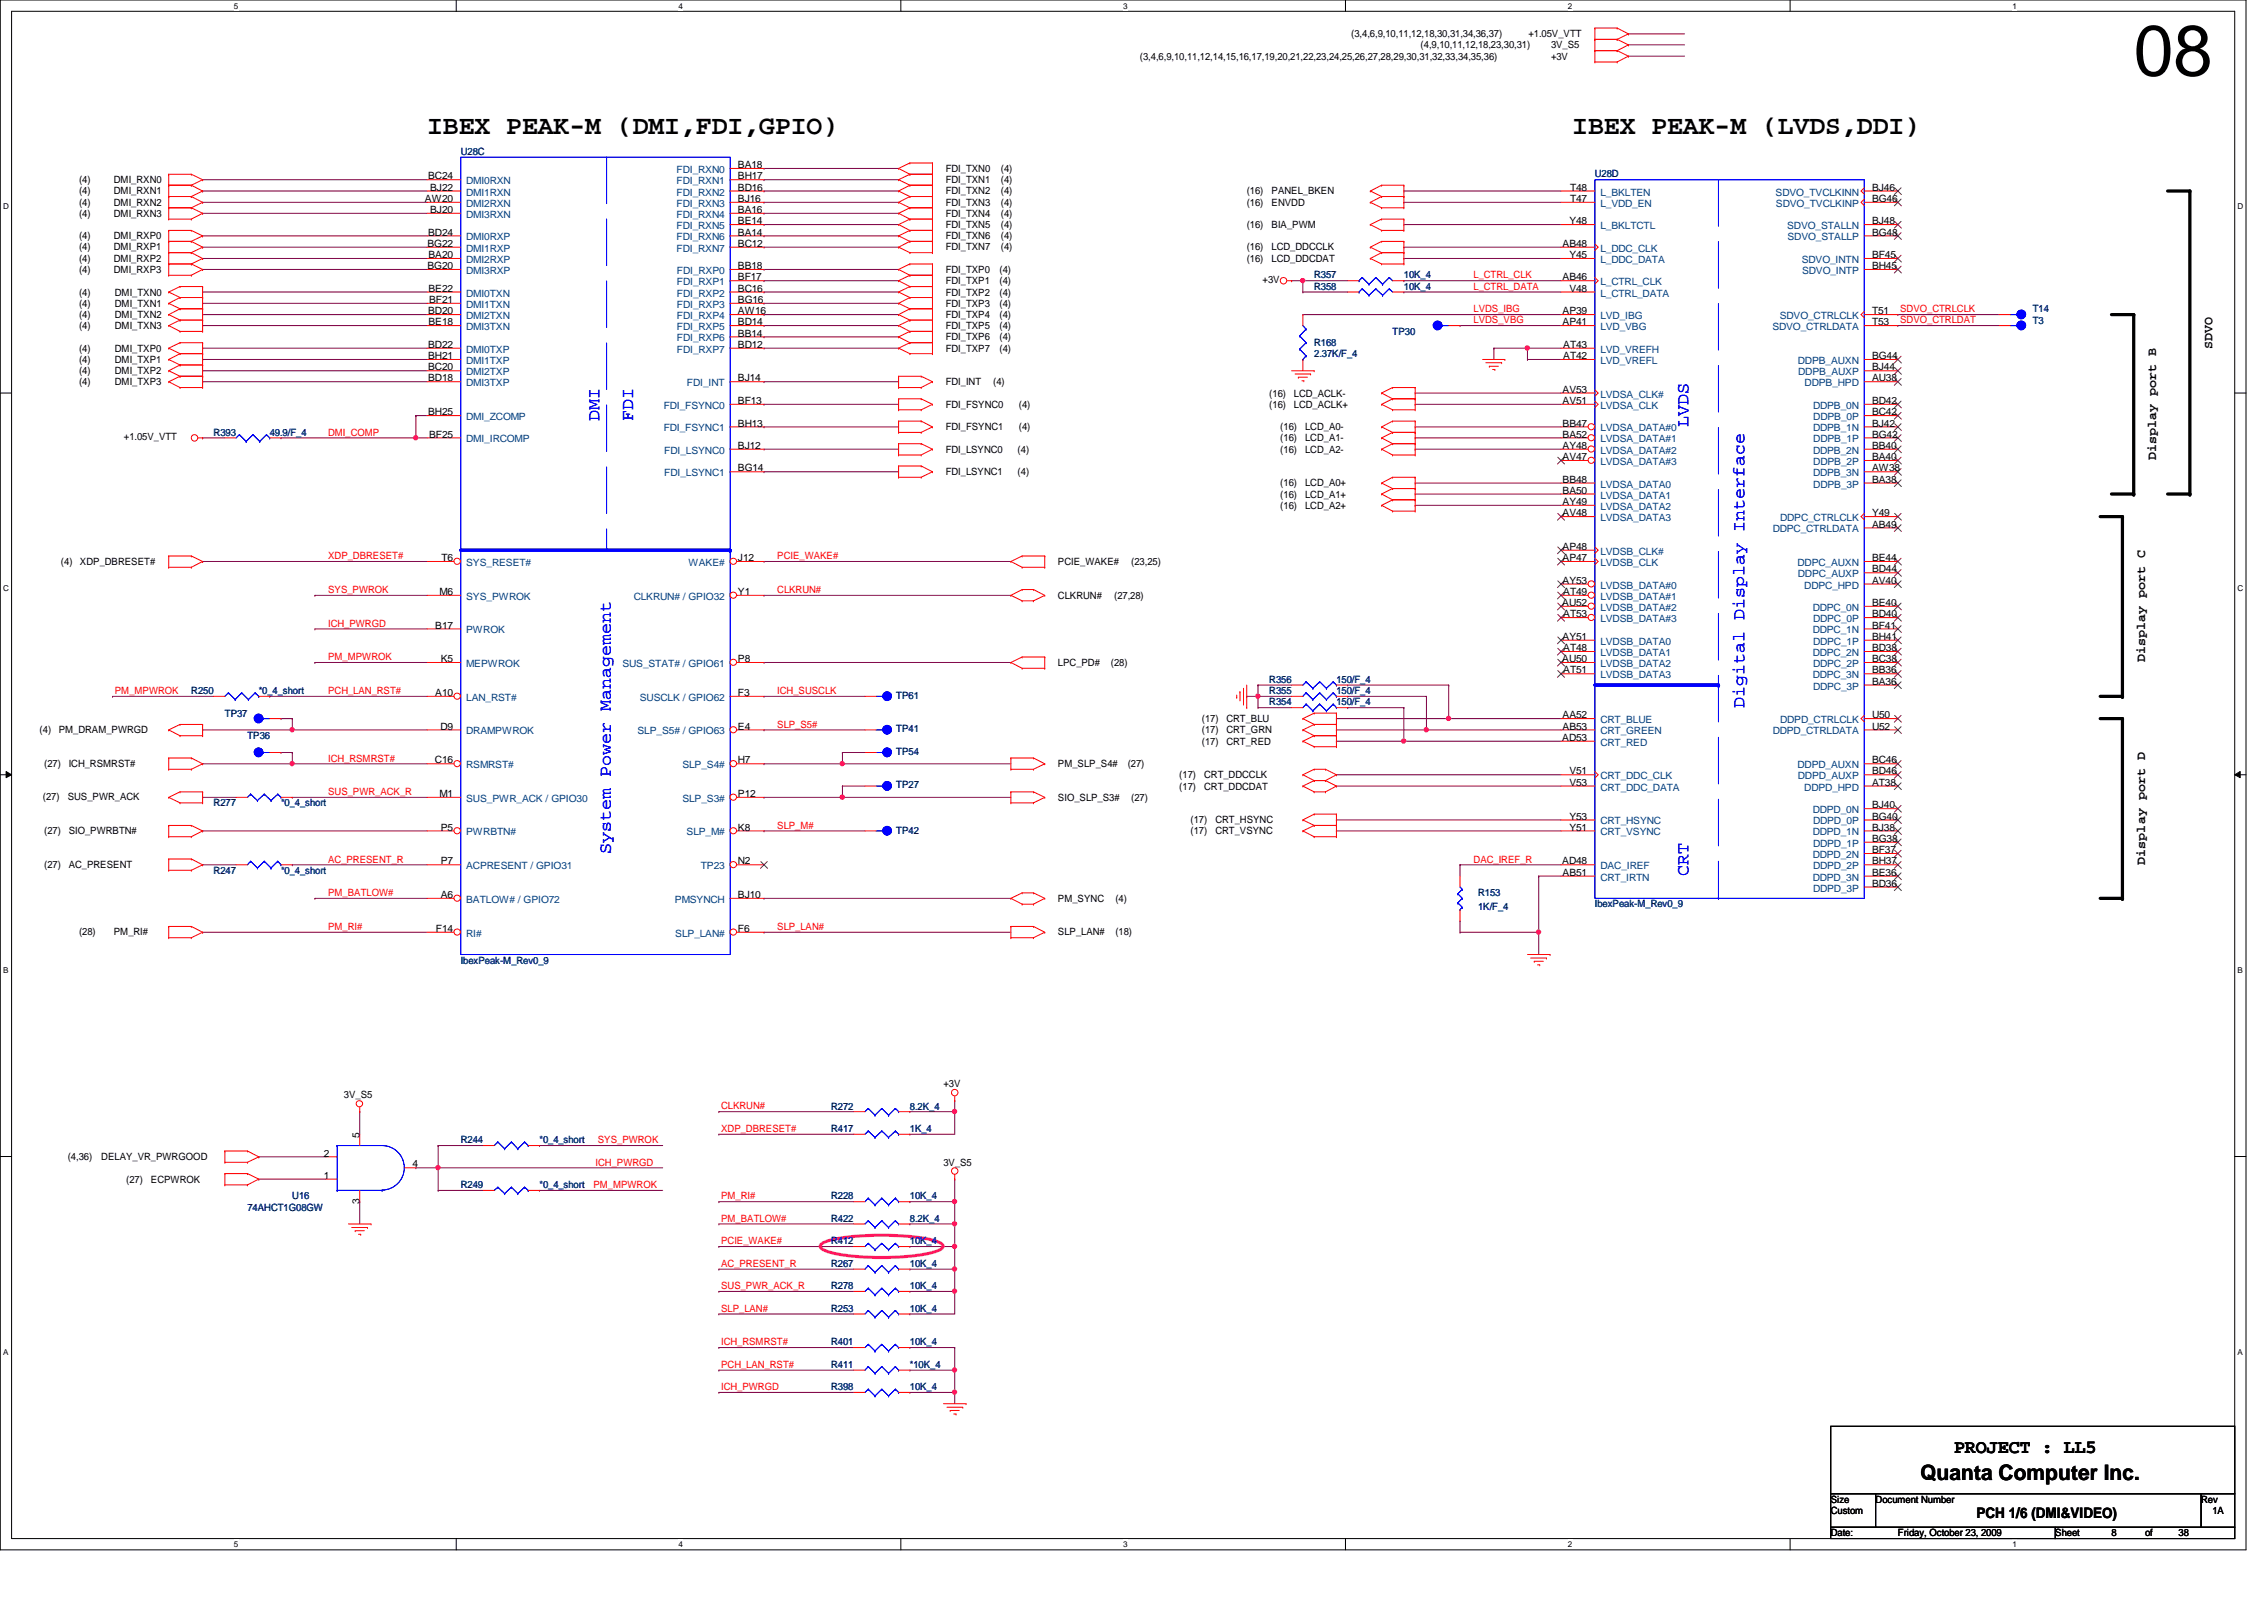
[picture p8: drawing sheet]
<svg xmlns="http://www.w3.org/2000/svg" width="297mm" height="210mm" viewBox="0 0 297 210" stroke-linecap="round" stroke-linejoin="round" font-family="sans-serif">
<defs><g id="words">
<text font-size="9.4" x="279.9" y="9.9">08</text>
<g font-size="3.5">
<text x="56" y="17.6">IBEX PEAK-M (DMI,FDI,GPIO)</text>
<text x="206.3" y="17.6">IBEX PEAK-M (LVDS,DDI)</text>
</g>
<text font-size="2.8" x="252" y="194.1">Quanta Computer Inc.</text>
<text font-size="2.5" x="256.4" y="190.7">PROJECT : LL5</text>
<g font-size="2.3" fill="#00f">
<text x="78.7" y="55.2" transform="rotate(-90 78.7 55.2)">DMI</text>
<text x="83.1" y="55.2" transform="rotate(-90 83.1 55.2)">FDI</text>
<text x="221.5" y="56" transform="rotate(-90 221.5 56)">LVDS</text>
<text x="228.9" y="92.8" transform="rotate(-90 228.9 92.8)">Digital Display Interface</text>
<text x="80.1" y="112" transform="rotate(-90 80.1 112)">System Power Management</text>
<text x="221.5" y="114.9" transform="rotate(-90 221.5 114.9)">CRT</text>
</g>
<text font-size="1.9" x="259.3" y="199.2">PCH 1/6 (DMI&amp;VIDEO)</text>
<g font-size="1.7">
<text x="290.3" y="45.8" transform="rotate(-90 290.3 45.8)">SDVO</text>
<text x="282.9" y="60.4" transform="rotate(-90 282.9 60.4)">Display port B</text>
<text x="281.4" y="86.9" transform="rotate(-90 281.4 86.9)">Display port C</text>
<text x="281.4" y="113.5" transform="rotate(-90 281.4 113.5)">Display port D</text>
</g>
<g font-size="1.3">
<text x="177.3" y="4.9">(3,4,6,9,10,11,12,18,30,31,34,36,37)</text>
<text x="200.5" y="4.9">+1.05V_VTT</text>
<text x="149.6" y="7.8">(3,4,6,9,10,11,12,14,15,16,17,19,20,21,22,23,24,25,26,27,28,29,30,31,32,33,34,35,36)</text>
<text x="186.4" y="6.3">(4,9,10,11,12,18,23,30,31)</text>
<text x="203.5" y="7.8">+3V</text>
<text x="203.5" y="6.3">3V_S5</text>
<text x="56.2" y="23.5">BC24</text>
<text x="96.8" y="22.1">BA18</text>
<text x="96.8" y="23.5">BH17</text>
<text x="124.1" y="22.6">FDI_TXN0</text>
<text x="131.3" y="22.6">(4)</text>
<text x="10.4" y="24">(4)</text>
<text x="10.4" y="25.5">(4)</text>
<text x="10.4" y="27">(4)</text>
<text x="10.4" y="28.4">(4)</text>
<text x="14.9" y="24">DMI_RXN0</text>
<text x="14.9" y="25.5">DMI_RXN1</text>
<text x="14.9" y="27">DMI_RXN2</text>
<text x="14.9" y="28.4">DMI_RXN3</text>
<text x="55.7" y="26.5">AW20</text>
<text x="56.4" y="25">BJ22</text>
<text x="56.4" y="27.9">BJ20</text>
<text x="96.8" y="25">BD16</text>
<text x="96.8" y="26.5">BJ16</text>
<text x="96.8" y="27.9">BA16</text>
<text x="96.8" y="29.4">BE14</text>
<text x="124.1" y="24">FDI_TXN1</text>
<text x="124.1" y="25.5">FDI_TXN2</text>
<text x="124.1" y="27">FDI_TXN3</text>
<text x="124.1" y="28.4">FDI_TXN4</text>
<text x="124.1" y="29.9">FDI_TXN5</text>
<text x="131.3" y="24">(4)</text>
<text x="131.3" y="25.5">(4)</text>
<text x="131.3" y="27">(4)</text>
<text x="131.3" y="28.4">(4)</text>
<text x="131.3" y="29.9">(4)</text>
<text x="163.6" y="25.5">(16)</text>
<text x="163.6" y="27">(16)</text>
<text x="163.6" y="29.9">(16)</text>
<text x="166.8" y="25.5">PANEL_BKEN</text>
<text x="166.8" y="27">ENVDD</text>
<text x="166.8" y="29.9">BIA_PWM</text>
<text x="205.9" y="29.4">Y48</text>
<text x="206" y="25">T48</text>
<text x="206" y="26.5">T47</text>
<text x="245.6" y="26.5">BG46</text>
<text x="245.6" y="25">BJ46</text>
<text x="245.6" y="29.4">BJ48</text>
<text x="10.4" y="31.4">(4)</text>
<text x="10.4" y="32.9">(4)</text>
<text x="10.4" y="34.3">(4)</text>
<text x="10.4" y="35.8">(4)</text>
<text x="14.9" y="31.4">DMI_RXP0</text>
<text x="14.9" y="32.9">DMI_RXP1</text>
<text x="14.9" y="34.3">DMI_RXP2</text>
<text x="14.9" y="35.8">DMI_RXP3</text>
<text x="56.1" y="32.4">BG22</text>
<text x="56.1" y="35.3">BG20</text>
<text x="56.2" y="30.9">BD24</text>
<text x="56.2" y="33.9">BA20</text>
<text x="96.8" y="30.9">BA14</text>
<text x="96.8" y="32.4">BC12</text>
<text x="96.8" y="35.3">BB18</text>
<text x="124.1" y="31.4">FDI_TXN6</text>
<text x="124.1" y="32.9">FDI_TXN7</text>
<text x="124.1" y="35.8">FDI_TXP0</text>
<text x="131.1" y="35.8">(4)</text>
<text x="131.3" y="31.4">(4)</text>
<text x="131.3" y="32.9">(4)</text>
<text x="163.6" y="32.9">(16)</text>
<text x="163.6" y="34.3">(16)</text>
<text x="166.8" y="32.9">LCD_DDCCLK</text>
<text x="166.8" y="34.3">LCD_DDCDAT</text>
<text x="205" y="32.4">AB48</text>
<text x="205.9" y="33.9">Y45</text>
<text x="245.6" y="30.9">BG48</text>
<text x="245.6" y="35.3">BH45</text>
<text x="245.6" y="33.9">BF45</text>
<text x="10.4" y="38.8">(4)</text>
<text x="10.4" y="40.2">(4)</text>
<text x="10.4" y="41.7">(4)</text>
<text x="15.1" y="38.8">DMI_TXN0</text>
<text x="15.1" y="40.2">DMI_TXN1</text>
<text x="15.1" y="41.7">DMI_TXN2</text>
<text x="56.2" y="41.2">BD20</text>
<text x="56.2" y="38.3">BE22</text>
<text x="56.3" y="39.8">BF21</text>
<text x="96.8" y="36.8">BF17</text>
<text x="96.8" y="38.3">BC16</text>
<text x="96.8" y="39.8">BG16</text>
<text x="96.8" y="41.2">AW16</text>
<text x="124.1" y="37.3">FDI_TXP1</text>
<text x="124.1" y="38.8">FDI_TXP2</text>
<text x="124.1" y="40.2">FDI_TXP3</text>
<text x="124.1" y="41.7">FDI_TXP4</text>
<text x="131.1" y="37.3">(4)</text>
<text x="131.1" y="38.8">(4)</text>
<text x="131.1" y="40.2">(4)</text>
<text x="131.1" y="41.7">(4)</text>
<text x="165.6" y="37.1">+3V</text>
<text x="205" y="36.8">AB46</text>
<text x="205" y="41.2">AP39</text>
<text x="205.9" y="38.3">V48</text>
<text x="245.6" y="41.2">T51</text>
<text x="10.4" y="43.2">(4)</text>
<text x="10.4" y="46.1">(4)</text>
<text x="10.4" y="47.6">(4)</text>
<text x="15.1" y="43.2">DMI_TXN3</text>
<text x="15.1" y="46.1">DMI_TXP0</text>
<text x="15.1" y="47.6">DMI_TXP1</text>
<text x="56.2" y="45.6">BD22</text>
<text x="56.2" y="47.1">BH21</text>
<text x="56.2" y="42.7">BE18</text>
<text x="96.8" y="42.7">BD14</text>
<text x="96.8" y="44.2">BB14</text>
<text x="96.8" y="45.6">BD12</text>
<text x="124.1" y="43.2">FDI_TXP5</text>
<text x="124.1" y="44.7">FDI_TXP6</text>
<text x="124.1" y="46.1">FDI_TXP7</text>
<text x="131.1" y="43.2">(4)</text>
<text x="131.1" y="44.7">(4)</text>
<text x="131.1" y="46.1">(4)</text>
<text x="205" y="42.7">AP41</text>
<text x="205.1" y="45.6">AT43</text>
<text x="205.1" y="47.1">AT42</text>
<text x="245.6" y="42.7">T53</text>
<text x="245.6" y="47.1">BG44</text>
<text x="10.4" y="49.1">(4)</text>
<text x="10.4" y="50.5">(4)</text>
<text x="15.1" y="49.1">DMI_TXP2</text>
<text x="15.1" y="50.5">DMI_TXP3</text>
<text x="56.2" y="48.6">BC20</text>
<text x="56.2" y="50">BD18</text>
<text x="96.8" y="53">BF13</text>
<text x="96.8" y="50">BJ14</text>
<text x="124.1" y="50.5">FDI_INT</text>
<text x="124.1" y="53.5">FDI_FSYNC0</text>
<text x="130.3" y="50.5">(4)</text>
<text x="133.7" y="53.5">(4)</text>
<text x="166.5" y="52">(16)</text>
<text x="166.5" y="53.5">(16)</text>
<text x="169.8" y="52">LCD_ACLK-</text>
<text x="169.8" y="53.5">LCD_ACLK+</text>
<text x="205" y="51.5">AV53</text>
<text x="205" y="53">AV51</text>
<text x="245.6" y="53">BD42</text>
<text x="245.6" y="48.6">BJ44</text>
<text x="245.6" y="50">AU38</text>
<text x="16.3" y="57.8">+1.05V_VTT</text>
<text x="56.2" y="54.5">BH25</text>
<text x="56.3" y="57.4">BF25</text>
<text x="96.8" y="56">BH13</text>
<text x="96.8" y="58.9">BJ12</text>
<text x="124.1" y="56.4">FDI_FSYNC1</text>
<text x="124.1" y="59.4">FDI_LSYNC0</text>
<text x="133.5" y="59.4">(4)</text>
<text x="133.7" y="56.4">(4)</text>
<text x="168" y="56.4">(16)</text>
<text x="168" y="57.9">(16)</text>
<text x="168" y="59.4">(16)</text>
<text x="171.2" y="56.4">LCD_A0-</text>
<text x="171.2" y="57.9">LCD_A1-</text>
<text x="171.2" y="59.4">LCD_A2-</text>
<text x="205" y="56">BB47</text>
<text x="205" y="57.4">BA52</text>
<text x="205" y="58.9">AY48</text>
<text x="245.6" y="56">BJ42</text>
<text x="245.6" y="58.9">BB40</text>
<text x="245.6" y="54.5">BC42</text>
<text x="245.6" y="57.4">BG42</text>
<text x="96.8" y="61.8">BG14</text>
<text x="124.1" y="62.3">FDI_LSYNC1</text>
<text x="133.5" y="62.3">(4)</text>
<text x="168" y="63.8">(16)</text>
<text x="168" y="65.3">(16)</text>
<text x="171.2" y="63.8">LCD_A0+</text>
<text x="171.2" y="65.3">LCD_A1+</text>
<text x="205" y="60.4">AV47</text>
<text x="205" y="63.3">BB48</text>
<text x="205" y="64.8">BA50</text>
<text x="245.6" y="61.8">AW38</text>
<text x="245.6" y="60.4">BA40</text>
<text x="245.6" y="63.3">BA38</text>
<text x="168" y="66.8">(16)</text>
<text x="171.2" y="66.8">LCD_A2+</text>
<text x="205" y="66.3">AY49</text>
<text x="205" y="67.7">AV48</text>
<text x="245.6" y="67.7">Y49</text>
<text x="245.6" y="69.2">AB49</text>
<text x="8" y="74.1">(4)</text>
<text x="10.5" y="74.1">XDP_DBRESET#</text>
<text x="57.9" y="73.6">T6</text>
<text x="96.8" y="73.6">J12</text>
<text x="138.8" y="74.1">PCIE_WAKE#</text>
<text x="148.4" y="74.1">(23,25)</text>
<text x="205" y="72.1">AP48</text>
<text x="205" y="73.6">AP47</text>
<text x="205" y="76.6">AY53</text>
<text x="245.6" y="73.6">BE44</text>
<text x="245.6" y="75.1">BD44</text>
<text x="245.6" y="76.6">AV40</text>
<text x="57.1" y="82.5">B17</text>
<text x="57.7" y="78.1">M6</text>
<text x="96.8" y="78.1">Y1</text>
<text x="138.8" y="78.5">CLKRUN#</text>
<text x="146.2" y="78.5">(27,28)</text>
<text x="205" y="79.5">AU52</text>
<text x="205" y="83.9">AY51</text>
<text x="205.1" y="78.1">AT49</text>
<text x="205.1" y="81">AT53</text>
<text x="245.6" y="79.5">BE40</text>
<text x="245.6" y="82.5">BF41</text>
<text x="245.6" y="83.9">BH41</text>
<text x="245.6" y="81">BD40</text>
<text x="57.8" y="86.9">K5</text>
<text x="96.8" y="86.9">P8</text>
<text x="138.8" y="87.4">LPC_PD#</text>
<text x="145.8" y="87.4">(28)</text>
<text x="205" y="86.9">AU50</text>
<text x="205.1" y="85.4">AT48</text>
<text x="205.1" y="88.3">AT51</text>
<text x="245.6" y="85.4">BD38</text>
<text x="245.6" y="88.3">BB36</text>
<text x="245.6" y="86.9">BC38</text>
<text x="245.6" y="89.8">BA36</text>
<text x="57.1" y="91.3">A10</text>
<text x="57.8" y="95.7">D9</text>
<text x="96.8" y="95.7">E4</text>
<text x="96.8" y="91.3">F3</text>
<text x="157.7" y="94.7">(17)</text>
<text x="160.9" y="94.7">CRT_BLU</text>
<text x="205" y="94.2">AA52</text>
<text x="205" y="95.7">AB53</text>
<text x="245.6" y="94.2">U50</text>
<text x="245.6" y="95.7">U52</text>
<text x="5.2" y="96.2">(4)</text>
<text x="5.8" y="100.6">(27)</text>
<text x="7.7" y="96.2">PM_DRAM_PWRGD</text>
<text x="9" y="100.6">ICH_RSMRST#</text>
<text x="57.1" y="100.2">C16</text>
<text x="96.8" y="100.2">H7</text>
<text x="138.8" y="100.6">PM_SLP_S4#</text>
<text x="148" y="100.6">(27)</text>
<text x="157.7" y="97.7">(17)</text>
<text x="157.7" y="96.2">(17)</text>
<text x="160.9" y="97.7">CRT_RED</text>
<text x="160.9" y="96.2">CRT_GRN</text>
<text x="205" y="97.2">AD53</text>
<text x="205.9" y="101.6">V51</text>
<text x="245.6" y="100.2">BC46</text>
<text x="245.6" y="101.6">BD46</text>
<text x="5.6" y="104.9">(27)</text>
<text x="8.9" y="104.9">SUS_PWR_ACK</text>
<text x="57.7" y="104.6">M1</text>
<text x="96.8" y="104.6">P12</text>
<text x="138.8" y="105.1">SIO_SLP_S3#</text>
<text x="148.4" y="105.1">(27)</text>
<text x="154.7" y="102.1">(17)</text>
<text x="154.7" y="103.6">(17)</text>
<text x="156.2" y="108">(17)</text>
<text x="158" y="102.1">CRT_DDCCLK</text>
<text x="158" y="103.6">CRT_DDCDAT</text>
<text x="159.5" y="108">CRT_HSYNC</text>
<text x="205.9" y="103.1">V53</text>
<text x="205.9" y="107.5">Y53</text>
<text x="245.6" y="106">BJ40</text>
<text x="245.6" y="107.5">BG40</text>
<text x="245.6" y="103.1">AT38</text>
<text x="5.8" y="109.5">(27)</text>
<text x="5.8" y="113.9">(27)</text>
<text x="9" y="109.5">SIO_PWRBTN#</text>
<text x="9" y="113.9">AC_PRESENT</text>
<text x="57.8" y="109">P5</text>
<text x="57.8" y="113.4">P7</text>
<text x="96.8" y="113.4">N2</text>
<text x="96.8" y="109">K8</text>
<text x="156.2" y="109.5">(17)</text>
<text x="159.5" y="109.5">CRT_VSYNC</text>
<text x="205" y="113.4">AD48</text>
<text x="205.9" y="109">Y51</text>
<text x="245.6" y="111.9">BF37</text>
<text x="245.6" y="109">BJ38</text>
<text x="245.6" y="113.4">BH37</text>
<text x="245.6" y="110.4">BG38</text>
<text x="57.8" y="117.8">A6</text>
<text x="96.8" y="117.8">BJ10</text>
<text x="138.8" y="118.3">PM_SYNC</text>
<text x="146.3" y="118.3">(4)</text>
<text x="205" y="114.9">AB51</text>
<text x="245.6" y="114.9">BE36</text>
<text x="245.6" y="116.3">BD36</text>
<text x="10.4" y="122.7">(28)</text>
<text x="14.9" y="122.7">PM_RI#</text>
<text x="57.2" y="122.3">F14</text>
<text x="96.8" y="122.3">F6</text>
<text x="138.8" y="122.7">SLP_LAN#</text>
<text x="146.3" y="122.7">(18)</text>
<text x="123.8" y="142.6">+3V</text>
<text x="45.1" y="144.1">3V_S5</text>
<text x="47.2" y="149.3" transform="rotate(-90 47.2 149.3)">5</text>
<text x="8.9" y="152.2">(4,36)</text>
<text x="13.3" y="152.2">DELAY_VR_PWRGOOD</text>
<text x="16.5" y="155.2">(27)</text>
<text x="19.8" y="155.2">ECPWROK</text>
<text x="42.5" y="151.7">2</text>
<text x="42.5" y="154.6">1</text>
<text x="54.1" y="153.2">4</text>
<text x="123.8" y="153">3V_S5</text>
<text x="47.2" y="157.9" transform="rotate(-90 47.2 157.9)">3</text>
<text x="240.2" y="197.1">Size</text>
<text x="246.1" y="197.1">Document Number</text>
<text x="288.8" y="197.1">Rev</text>
<text x="240.2" y="201.5">Date:</text>
<text x="240.2" y="198.6">Custom</text>
<text x="249" y="201.5">Friday, October 23, 2009</text>
<text x="269.7" y="201.5">Sheet</text>
<text x="277" y="201.5">8</text>
<text x="281.4" y="201.5">of</text>
<text x="285.8" y="201.5">38</text>
<text x="290.3" y="198.6">1A</text>
</g>
<g font-size="1.3" fill="#000080">
<text x="60.4" y="20.4">U28C</text>
<text x="209.3" y="23.3">U28D</text>
<text x="172.4" y="38">R358</text>
<text x="172.4" y="36.5">R357</text>
<text x="184.2" y="38">10K_4</text>
<text x="184.2" y="36.5">10K_4</text>
<text x="266.7" y="41">T14</text>
<text x="172.4" y="45.4">R168</text>
<text x="172.4" y="46.9">2.37K/F_4</text>
<text x="182.7" y="43.9">TP30</text>
<text x="266.7" y="42.5">T3</text>
<text x="28" y="57.2">R393</text>
<text x="35.4" y="57.2">49.9/F_4</text>
<text x="166.5" y="89.6">R356</text>
<text x="175.3" y="89.6">150/F_4</text>
<text x="25.1" y="91.1">R250</text>
<text x="29.5" y="94">TP37</text>
<text x="33.9" y="91.1">*0_4_short</text>
<text x="117.6" y="91.7">TP61</text>
<text x="166.5" y="92.5">R354</text>
<text x="166.5" y="91.1">R355</text>
<text x="175.3" y="92.5">150/F_4</text>
<text x="175.3" y="91.1">150/F_4</text>
<text x="32.5" y="96.9">TP36</text>
<text x="117.6" y="99">TP54</text>
<text x="117.6" y="96.1">TP41</text>
<text x="28" y="105.8">R277</text>
<text x="36.9" y="105.8">*0_4_short</text>
<text x="117.6" y="103.4">TP27</text>
<text x="117.6" y="109.3">TP42</text>
<text x="28" y="114.6">R247</text>
<text x="36.9" y="114.6">*0_4_short</text>
<text x="193.9" y="117.6">R153</text>
<text x="193.9" y="119.3">1K/F_4</text>
<text x="209.3" y="119">IbexPeak-M_Rev0_9</text>
<text x="60.4" y="126.4">IbexPeak-M_Rev0_9</text>
<text x="60.4" y="150">R244</text>
<text x="70.8" y="150">*0_4_short</text>
<text x="109" y="145.6">R272</text>
<text x="109" y="148.5">R417</text>
<text x="119.4" y="145.6">8.2K_4</text>
<text x="119.4" y="148.5">1K_4</text>
<text x="60.4" y="155.9">R249</text>
<text x="70.8" y="155.9">*0_4_short</text>
<text x="32.5" y="158.8">74AHCT1G08GW</text>
<text x="38.4" y="157.4">U16</text>
<text x="109" y="160.3">R422</text>
<text x="109" y="157.4">R228</text>
<text x="119.4" y="160.3">8.2K_4</text>
<text x="119.4" y="157.4">10K_4</text>
<text x="109" y="163.2">R412</text>
<text x="109" y="166.2">R267</text>
<text x="119.4" y="163.2">10K_4</text>
<text x="119.4" y="166.2">10K_4</text>
<text x="109" y="172.1">R253</text>
<text x="109" y="169.1">R278</text>
<text x="119.4" y="172.1">10K_4</text>
<text x="119.4" y="169.1">10K_4</text>
<text x="109" y="179.5">R411</text>
<text x="109" y="176.5">R401</text>
<text x="119.4" y="179.5">*10K_4</text>
<text x="119.4" y="176.5">10K_4</text>
<text x="109" y="182.4">R398</text>
<text x="119.4" y="182.4">10K_4</text>
</g>
<g font-size="1.3" fill="#004080">
<text x="88.8" y="22.7">FDI_RXN0</text>
<text x="61.2" y="24.2">DMI0RXN</text>
<text x="61.2" y="25.7">DMI1RXN</text>
<text x="61.2" y="27.1">DMI2RXN</text>
<text x="61.2" y="28.6">DMI3RXN</text>
<text x="88.8" y="24.2">FDI_RXN1</text>
<text x="88.8" y="25.7">FDI_RXN2</text>
<text x="88.8" y="27.1">FDI_RXN3</text>
<text x="88.8" y="28.6">FDI_RXN4</text>
<text x="210" y="25.7">L_BKLTEN</text>
<text x="210" y="27.1">L_VDD_EN</text>
<text x="233" y="25.7">SDVO_TVCLKINN</text>
<text x="233" y="27.1">SDVO_TVCLKINP</text>
<text x="61.2" y="31.5">DMI0RXP</text>
<text x="61.2" y="33">DMI1RXP</text>
<text x="61.2" y="34.5">DMI2RXP</text>
<text x="61.2" y="35.9">DMI3RXP</text>
<text x="88.8" y="30.1">FDI_RXN5</text>
<text x="88.8" y="31.5">FDI_RXN6</text>
<text x="88.8" y="33">FDI_RXN7</text>
<text x="88.8" y="35.9">FDI_RXP0</text>
<text x="210" y="30.1">L_BKLTCTL</text>
<text x="210" y="33">L_DDC_CLK</text>
<text x="210" y="34.5">L_DDC_DATA</text>
<text x="234.5" y="30.1">SDVO_STALLN</text>
<text x="234.5" y="31.5">SDVO_STALLP</text>
<text x="236.4" y="34.5">SDVO_INTN</text>
<text x="236.4" y="35.9">SDVO_INTP</text>
<text x="61.2" y="38.9">DMI0TXN</text>
<text x="61.2" y="40.4">DMI1TXN</text>
<text x="61.2" y="41.9">DMI2TXN</text>
<text x="88.8" y="37.4">FDI_RXP1</text>
<text x="88.8" y="38.9">FDI_RXP2</text>
<text x="88.8" y="40.4">FDI_RXP3</text>
<text x="88.8" y="41.9">FDI_RXP4</text>
<text x="210" y="37.4">L_CTRL_CLK</text>
<text x="210" y="38.9">L_CTRL_DATA</text>
<text x="210" y="41.9">LVD_IBG</text>
<text x="233.5" y="41.9">SDVO_CTRLCLK</text>
<text x="61.2" y="43.3">DMI3TXN</text>
<text x="61.2" y="46.3">DMI0TXP</text>
<text x="61.2" y="47.8">DMI1TXP</text>
<text x="88.8" y="43.3">FDI_RXP5</text>
<text x="88.8" y="44.8">FDI_RXP6</text>
<text x="88.8" y="46.3">FDI_RXP7</text>
<text x="210" y="46.3">LVD_VREFH</text>
<text x="210" y="47.8">LVD_VREFL</text>
<text x="210" y="43.3">LVD_VBG</text>
<text x="232.5" y="43.3">SDVO_CTRLDATA</text>
<text x="235.9" y="47.8">DDPB_AUXN</text>
<text x="61.2" y="49.2">DMI2TXP</text>
<text x="61.2" y="50.7">DMI3TXP</text>
<text x="87.1" y="53.6">FDI_FSYNC0</text>
<text x="90.1" y="50.7">FDI_INT</text>
<text x="210" y="52.2">LVDSA_CLK#</text>
<text x="210" y="53.6">LVDSA_CLK</text>
<text x="235.9" y="49.2">DDPB_AUXP</text>
<text x="236.8" y="50.7">DDPB_HPD</text>
<text x="237.9" y="53.6">DDPB_0N</text>
<text x="61.2" y="55.1">DMI_ZCOMP</text>
<text x="61.2" y="58">DMI_IRCOMP</text>
<text x="87.1" y="56.6">FDI_FSYNC1</text>
<text x="87.2" y="59.5">FDI_LSYNC0</text>
<text x="210" y="56.6">LVDSA_DATA#0</text>
<text x="210" y="58">LVDSA_DATA#1</text>
<text x="210" y="59.5">LVDSA_DATA#2</text>
<text x="237.9" y="56.6">DDPB_1N</text>
<text x="237.9" y="59.5">DDPB_2N</text>
<text x="237.9" y="55.1">DDPB_0P</text>
<text x="237.9" y="58">DDPB_1P</text>
<text x="87.2" y="62.5">FDI_LSYNC1</text>
<text x="210" y="61">LVDSA_DATA#3</text>
<text x="210" y="64">LVDSA_DATA0</text>
<text x="210" y="65.4">LVDSA_DATA1</text>
<text x="237.9" y="62.5">DDPB_3N</text>
<text x="237.9" y="61">DDPB_2P</text>
<text x="237.9" y="64">DDPB_3P</text>
<text x="210" y="66.9">LVDSA_DATA2</text>
<text x="210" y="68.4">LVDSA_DATA3</text>
<text x="232.6" y="69.8">DDPC_CTRLDATA</text>
<text x="233.5" y="68.4">DDPC_CTRLCLK</text>
<text x="61.2" y="74.3">SYS_RESET#</text>
<text x="90.3" y="74.3">WAKE#</text>
<text x="210" y="72.8">LVDSB_CLK#</text>
<text x="210" y="74.3">LVDSB_CLK</text>
<text x="210" y="77.2">LVDSB_DATA#0</text>
<text x="235.8" y="74.3">DDPC_AUXN</text>
<text x="235.9" y="75.7">DDPC_AUXP</text>
<text x="236.7" y="77.2">DDPC_HPD</text>
<text x="61.2" y="78.7">SYS_PWROK</text>
<text x="61.2" y="83.1">PWROK</text>
<text x="83.1" y="78.7">CLKRUN# / GPIO32</text>
<text x="210" y="78.7">LVDSB_DATA#1</text>
<text x="210" y="80.1">LVDSB_DATA#2</text>
<text x="210" y="81.6">LVDSB_DATA#3</text>
<text x="237.8" y="80.1">DDPC_0N</text>
<text x="237.8" y="83.1">DDPC_1N</text>
<text x="237.9" y="81.6">DDPC_0P</text>
<text x="61.2" y="87.5">MEPWROK</text>
<text x="81.7" y="87.5">SUS_STAT# / GPIO61</text>
<text x="210" y="84.6">LVDSB_DATA0</text>
<text x="210" y="86.1">LVDSB_DATA1</text>
<text x="210" y="87.5">LVDSB_DATA2</text>
<text x="210" y="89">LVDSB_DATA3</text>
<text x="237.8" y="86.1">DDPC_2N</text>
<text x="237.8" y="89">DDPC_3N</text>
<text x="237.9" y="84.6">DDPC_1P</text>
<text x="237.9" y="87.5">DDPC_2P</text>
<text x="61.2" y="91.9">LAN_RST#</text>
<text x="83.9" y="91.9">SUSCLK / GPIO62</text>
<text x="210" y="94.9">CRT_BLUE</text>
<text x="233.5" y="94.9">DDPD_CTRLCLK</text>
<text x="237.9" y="90.5">DDPC_3P</text>
<text x="61.2" y="100.8">RSMRST#</text>
<text x="61.2" y="96.4">DRAMPWROK</text>
<text x="83.6" y="96.4">SLP_S5# / GPIO63</text>
<text x="89.5" y="100.8">SLP_S4#</text>
<text x="210" y="96.4">CRT_GREEN</text>
<text x="210" y="97.8">CRT_RED</text>
<text x="232.6" y="96.4">DDPD_CTRLDATA</text>
<text x="235.8" y="100.8">DDPD_AUXN</text>
<text x="61.2" y="105.2">SUS_PWR_ACK / GPIO30</text>
<text x="89.5" y="105.2">SLP_S3#</text>
<text x="210" y="102.2">CRT_DDC_CLK</text>
<text x="210" y="103.7">CRT_DDC_DATA</text>
<text x="235.9" y="102.2">DDPD_AUXP</text>
<text x="236.7" y="103.7">DDPD_HPD</text>
<text x="237.8" y="106.7">DDPD_0N</text>
<text x="61.2" y="109.6">PWRBTN#</text>
<text x="90.1" y="109.6">SLP_M#</text>
<text x="210" y="108.2">CRT_HSYNC</text>
<text x="210" y="109.6">CRT_VSYNC</text>
<text x="237.8" y="112.6">DDPD_2N</text>
<text x="237.8" y="109.6">DDPD_1N</text>
<text x="237.9" y="108.2">DDPD_0P</text>
<text x="237.9" y="111.1">DDPD_1P</text>
<text x="61.2" y="114">ACPRESENT / GPIO31</text>
<text x="61.2" y="118.4">BATLOW# / GPIO72</text>
<text x="88.6" y="118.4">PMSYNCH</text>
<text x="91.9" y="114">TP23</text>
<text x="210" y="115.5">CRT_IRTN</text>
<text x="210" y="114">DAC_IREF</text>
<text x="237.8" y="115.5">DDPD_3N</text>
<text x="237.9" y="114">DDPD_2P</text>
<text x="237.9" y="117">DDPD_3P</text>
<text x="61.2" y="122.9">RI#</text>
<text x="88.6" y="122.9">SLP_LAN#</text>
</g>
<g font-size="1.3" fill="#f00">
<text x="193.3" y="36.5">L_CTRL_CLK</text>
<text x="193.3" y="38">L_CTRL_DATA</text>
<text x="193.3" y="41">LVDS_IBG</text>
<text x="249.3" y="41">SDVO_CTRLCLK</text>
<text x="193.3" y="42.4">LVDS_VBG</text>
<text x="249.3" y="42.4">SDVO_CTRLDAT</text>
<text x="43" y="57.1">DMI_COMP</text>
<text x="43" y="77.8">SYS_PWROK</text>
<text x="43" y="73.4">XDP_DBRESET#</text>
<text x="102" y="73.4">PCIE_WAKE#</text>
<text x="102" y="77.8">CLKRUN#</text>
<text x="43" y="82.2">ICH_PWRGD</text>
<text x="43" y="86.6">PM_MPWROK</text>
<text x="15.1" y="91.1">PM_MPWROK</text>
<text x="43" y="91.1">PCH_LAN_RST#</text>
<text x="102" y="91.1">ICH_SUSCLK</text>
<text x="102" y="95.5">SLP_S5#</text>
<text x="43" y="99.9">ICH_RSMRST#</text>
<text x="43" y="104.3">SUS_PWR_ACK_R</text>
<text x="43" y="113.2">AC_PRESENT_R</text>
<text x="102" y="108.7">SLP_M#</text>
<text x="193.3" y="113.2">DAC_IREF_R</text>
<text x="43" y="117.6">PM_BATLOW#</text>
<text x="43" y="122">PM_RI#</text>
<text x="102" y="122">SLP_LAN#</text>
<text x="78.4" y="150">SYS_PWROK</text>
<text x="94.6" y="148.5">XDP_DBRESET#</text>
<text x="94.6" y="145.5">CLKRUN#</text>
<text x="77.8" y="155.9">PM_MPWROK</text>
<text x="78.1" y="152.9">ICH_PWRGD</text>
<text x="94.6" y="157.4">PM_RI#</text>
<text x="94.6" y="160.3">PM_BATLOW#</text>
<text x="94.6" y="163.2">PCIE_WAKE#</text>
<text x="94.6" y="166.2">AC_PRESENT_R</text>
<text x="94.6" y="169.1">SUS_PWR_ACK_R</text>
<text x="94.6" y="172.1">SLP_LAN#</text>
<text x="94.6" y="176.5">ICH_RSMRST#</text>
<text x="94.6" y="179.5">PCH_LAN_RST#</text>
<text x="94.6" y="182.4">ICH_PWRGD</text>
</g>
<g font-size="1.1">
<text x="30.7" y="1.1">5</text>
<text x="89" y="1.1">4</text>
<text x="147.4" y="1.1">3</text>
<text x="205.7" y="1.1">2</text>
<text x="264" y="1.1">1</text>
<text x=".4" y="27.5">D</text>
<text x="293.6" y="27.5">D</text>
<text x=".4" y="77.6">C</text>
<text x="293.6" y="77.6">C</text>
<text x=".4" y="127.6">B</text>
<text x="293.6" y="127.6">B</text>
<text x=".4" y="177.7">A</text>
<text x="293.6" y="177.7">A</text>
<text x="30.7" y="203">5</text>
<text x="89" y="203">4</text>
<text x="147.4" y="203">3</text>
<text x="205.7" y="203">2</text>
<text x="264" y="203">1</text>
</g>
</g></defs>
<path d="M0 0h294.7v203.3h-294.7zM1.5 1.5h291.7v200.3h-291.7z" fill="none" stroke="#000" stroke-width=".13"/>
<g fill="#fff">
<path d="M30.7 .2h.6v1.2h-.6z"/>
<path d="M30.7 202h.6v1.2h-.6z"/>
</g>
<path d="M59.9 0v1.5M59.9 201.8v1.5" fill="none" stroke="#000" stroke-width=".13"/>
<g fill="#fff">
<path d="M89 .2h.6v1.2h-.6z"/>
<path d="M89 202h.6v1.2h-.6z"/>
</g>
<path d="M118.2 0v1.5M118.2 201.8v1.5" fill="none" stroke="#000" stroke-width=".13"/>
<g fill="#fff">
<path d="M147.4 .2h.6v1.2h-.6z"/>
<path d="M147.4 202h.6v1.2h-.6z"/>
</g>
<path d="M176.5 0v1.5M176.5 201.8v1.5" fill="none" stroke="#000" stroke-width=".13"/>
<g fill="#fff">
<path d="M205.7 .2h.6v1.2h-.6z"/>
<path d="M205.7 202h.6v1.2h-.6z"/>
</g>
<path d="M234.9 0v1.5M234.9 201.8v1.5" fill="none" stroke="#000" stroke-width=".13"/>
<g fill="#fff">
<path d="M264 .2h.6v1.2h-.6z"/>
<path d="M264 202h.6v1.2h-.6z"/>
<path d="M.4 26.5h.8v1.2h-.8z"/>
<path d="M293.6 26.5h.7v1.2h-.7z"/>
<path d="M.4 76.6h.8v1.2h-.8z"/>
<path d="M293.6 76.6h.7v1.2h-.7z"/>
</g>
<path d="M0 51.6h1.5M293.2 51.6h1.5" fill="none" stroke="#000" stroke-width=".13"/>
<g fill="#fff">
<path d="M.4 126.7h.7v1.1h-.7z"/>
<path d="M293.6 126.7h.7v1.1h-.7z"/>
</g>
<path d="M0 101.6h1.5M.8 101.2l.7 .4-.7 .4zM293.2 101.6l.7-.4v.8zM293.2 101.6h1.5" fill="none" stroke="#000" stroke-width=".13"/>
<path d="M.8 101.2l.7 .4-.7 .4zM293.2 101.6l.7-.4v.8z" fill="#000"/>
<g fill="#fff">
<path d="M.4 176.7h.7v1.2h-.7z"/>
<path d="M293.6 176.7h.7v1.2h-.7z"/>
</g>
<path d="M0 151.7h1.5M293.2 151.7h1.5" fill="none" stroke="#000" stroke-width=".13"/>
<path d="M26.6 23.6h.1M26.6 25.1h.1M26.6 23.6h29.4M26.6 25.1h29.4M54.6 54.5h.1M54.6 57.4h.1M54.6 54.5h1.4M54.6 54.5v2.9M54.6 57.4h1.4" fill="none" stroke="#800040" stroke-width=".13"/>
<circle cx="54.5" cy="57.4" r=".29" fill="#f0f"/>
<circle cx="54.5" cy="57.4" r=".29" fill="none" stroke="#f0f" stroke-width=".13"/>
<path d="M36.9 57.4h.1M36.9 57.4h17.7M41.3 78.1h.1M41.3 78.1h14.7M38.4 100.2h.1M38.4 100.2h17.6" fill="none" stroke="#800040" stroke-width=".13"/>
<circle cx="38.3" cy="100.2" r=".29" fill="#f0f"/>
<circle cx="38.3" cy="100.2" r=".29" fill="none" stroke="#f0f" stroke-width=".13"/>
<g fill="none" stroke="#800040" stroke-width=".13">
<path d="M100.2 73.7h.1M100.2 78.1h.1M100.2 73.7h32.4M100.2 78.1h32.4M100.2 86.9h.1M100.2 91.4h.1M100.2 95.8h.1M100.2 86.9h32.4M100.2 91.4h13.3M100.2 95.8h13.3M38.4 104.6h.1M38.4 104.6h17.6"/>
<path d="M41.3 117.9h.1M41.3 117.9h14.7M110.5 104.6h.1M110.5 104.6h22.1M26.6 122.3h.1M26.6 122.3h29.4"/>
</g>
<circle cx="110.5" cy="104.6" r=".29" fill="#f0f"/>
<circle cx="110.5" cy="104.6" r=".29" fill="none" stroke="#f0f" stroke-width=".13"/>
<g fill="none" stroke="#800040" stroke-width=".13">
<path d="M26.6 73.7h.1M26.6 73.7h29.4M100.2 109h.1M100.2 117.9h.1M100.2 109h13.3M100.2 117.9h32.4M94.3 176.8h.1M94.3 179.7h.1M94.3 176.8h17.7M94.3 179.7h17.7M119.4 176.8h.1M119.4 176.8h5.9"/>
<path d="M125.3 179.7h.1M125.3 176.8h.1M125.3 176.8v5.9"/>
</g>
<circle cx="125.2" cy="179.7" r=".29" fill="#f0f"/>
<circle cx="125.2" cy="179.7" r=".29" fill="none" stroke="#f0f" stroke-width=".13"/>
<g fill="none" stroke="#800040" stroke-width=".13">
<path d="M26.6 26.5h.1M26.6 28h.1M26.6 30.9h.1M26.6 32.4h.1M26.6 33.9h.1M26.6 35.3h.1M26.6 38.3h.1M26.6 39.8h.1M26.6 26.5h29.4M26.6 28h29.4M26.6 30.9h29.4M26.6 32.4h29.4"/>
<path d="M26.6 33.9h29.4M26.6 35.3h29.4M26.6 38.3h29.4M26.6 39.8h29.4M26.6 41.3h.1M26.6 42.7h.1M26.6 45.7h.1M26.6 47.2h.1M26.6 48.6h.1M26.6 50.1h.1M26.6 57.4h.1M26.6 41.3h29.4"/>
<path d="M26.6 42.7h29.4M26.6 45.7h29.4M26.6 47.2h29.4M26.6 48.6h29.4M26.6 50.1h29.4M26.6 57.4h2.9M35.4 91.4h.1M35.4 91.4h20.6M41.3 86.9h.1M41.3 86.9h14.7M26.6 113.5h.1M26.6 104.6h.1"/>
<path d="M26.6 113.5h4.4M26.6 104.6h4.4M38.4 113.5h.1M38.4 113.5h17.6M100.2 122.3h.1M100.2 122.3h32.4M119.4 179.7h.1M119.4 179.7h5.9M125.3 160.6h.1M125.3 160.6v2.9"/>
</g>
<circle cx="125.2" cy="160.5" r=".29" fill="#f0f"/>
<circle cx="125.2" cy="160.5" r=".29" fill="none" stroke="#f0f" stroke-width=".13"/>
<g fill="none" stroke="#800040" stroke-width=".13">
<path d="M94.3 157.6h.1M94.3 157.6h17.7M119.4 157.6h.1M119.4 157.6h5.9M125.3 154.7h.1M125.3 157.6h.1M125.3 154.7v5.9h-5.9M94.3 160.6h.1M94.3 163.5h.1M94.3 160.6h17.7M94.3 163.5h17.7M119.4 160.6h.1"/>
<path d="M119.4 163.5h.1M119.4 163.5h5.9"/>
</g>
<circle cx="125.2" cy="157.6" r=".29" fill="#f0f"/>
<circle cx="125.2" cy="157.6" r=".29" fill="none" stroke="#f0f" stroke-width=".13"/>
<path d="M201.9 114.9h.1M201.9 114.9h2.9M201.9 122.3h.1M201.9 122.3v2.9" fill="none" stroke="#800040" stroke-width=".13"/>
<circle cx="201.9" cy="122.3" r=".29" fill="#f0f"/>
<circle cx="201.9" cy="122.3" r=".29" fill="none" stroke="#f0f" stroke-width=".13"/>
<path d="M110.5 100.2h.1M110.5 100.2h22.1M191.6 113.5h.1M191.6 113.5h13.2M191.6 113.5v1.4M191.6 122.3h.1M191.6 120.8h.1M191.6 120.8v1.5M191.6 122.3h10.3" fill="none" stroke="#800040" stroke-width=".13"/>
<circle cx="110.5" cy="100.2" r=".29" fill="#f0f"/>
<circle cx="110.5" cy="100.2" r=".29" fill="none" stroke="#f0f" stroke-width=".13"/>
<path d="M94.3 166.5h.1M94.3 169.4h.1M94.3 166.5h17.7M94.3 169.4h17.7M119.4 166.5h.1M119.4 169.4h.1M119.4 166.5h5.9M119.4 169.4h5.9" fill="none" stroke="#800040" stroke-width=".13"/>
<circle cx="125.2" cy="169.4" r=".29" fill="#f0f"/>
<circle cx="125.2" cy="169.4" r=".29" fill="none" stroke="#f0f" stroke-width=".13"/>
<path d="M125.3 166.5h.1M125.3 163.5h.1M125.3 163.5v5.9" fill="none" stroke="#800040" stroke-width=".13"/>
<circle cx="125.2" cy="166.5" r=".29" fill="#f0f"/>
<circle cx="125.2" cy="166.5" r=".29" fill="none" stroke="#f0f" stroke-width=".13"/>
<circle cx="125.2" cy="163.5" r=".29" fill="#f0f"/>
<circle cx="125.2" cy="163.5" r=".29" fill="none" stroke="#f0f" stroke-width=".13"/>
<path d="M94.3 182.7h.1M94.3 182.7h17.7M119.4 182.7h.1M119.4 182.7h5.9" fill="none" stroke="#800040" stroke-width=".13"/>
<circle cx="125.2" cy="182.6" r=".29" fill="#f0f"/>
<circle cx="125.2" cy="182.6" r=".29" fill="none" stroke="#f0f" stroke-width=".13"/>
<g fill="none" stroke="#800040" stroke-width=".13">
<path d="M54.6 153.2h.1M54.6 153.2h32.3M57.5 150.3h.1M57.5 153.2h.1M57.5 150.3v2.9M57.5 150.3h5.9M70.8 150.3h.1M70.8 150.3h16.1M94.3 148.8h.1M94.3 148.8h17.7M119.4 148.8h.1M125.3 145.8h.1"/>
<path d="M125.3 145.8v3h-5.9"/>
</g>
<circle cx="57.5" cy="153.2" r=".29" fill="#f0f"/>
<circle cx="57.5" cy="153.2" r=".29" fill="none" stroke="#f0f" stroke-width=".13"/>
<g fill="none" stroke="#800040" stroke-width=".13">
<path d="M38.4 95.8h.1M38.4 95.8h17.6M26.6 109h.1M26.6 109h29.4M201.9 114.9h.1M201.9 114.9v7.4M33.9 154.7h.1M33.9 151.8h.1M33.9 154.7h8.9M33.9 151.8h8.9M47.2 145.8h.1M47.2 157.6h.1"/>
<path d="M47.2 145.8v3M47.2 157.6v3"/>
</g>
<circle cx="38.3" cy="95.7" r=".29" fill="#f0f"/>
<circle cx="38.3" cy="95.7" r=".29" fill="none" stroke="#f0f" stroke-width=".13"/>
<g fill="none" stroke="#800040" stroke-width=".13">
<path d="M36.9 98.7h.1M36.9 94.3h.1M36.9 98.7h1.5M36.9 94.3h1.5M38.4 94.3h.1M38.4 98.7h.1M38.4 94.3v1.5M38.4 98.7v1.5h-11.8M110.5 98.7h.1M110.5 98.7v1.5h-10.3M110.5 98.7h3M26.6 100.2h.1"/>
<path d="M100.2 100.2h.1M100.2 104.6h.1M110.5 103.1h.1M110.5 103.1v1.5h-10.3M110.5 103.1h3M94.3 145.8h.1M94.3 145.8h17.7M119.4 145.8h.1M119.4 145.8h5.9M94.3 172.4h.1M94.3 172.4h17.7M119.4 172.4h.1"/>
<path d="M125.3 169.4h.1M125.3 169.4v3h-5.9"/>
</g>
<circle cx="125.2" cy="145.8" r=".29" fill="#f0f"/>
<circle cx="125.2" cy="145.8" r=".29" fill="none" stroke="#f0f" stroke-width=".13"/>
<g fill="none" stroke="#800040" stroke-width=".13">
<path d="M213.7 7.4h.1M213.7 4.4h.1M213.7 5.9h.1M213.7 7.4h7.3M213.7 4.4h7.3M213.7 5.9h7.3M200.4 45.7h.1M200.4 45.7h4.4M41.3 82.5h.1M41.3 82.5h14.7M57.5 156.2h.1M57.5 153.2h.1"/>
<path d="M57.5 156.2h5.9M57.5 153.2v3M70.8 156.2h.1M70.8 156.2h16.1M125.3 144.4h.1M125.3 144.4v1.4M125.3 182.7h.1M125.3 182.7v1.4"/>
</g>
<circle cx="200.4" cy="45.7" r=".29" fill="#f0f"/>
<circle cx="200.4" cy="45.7" r=".29" fill="none" stroke="#f0f" stroke-width=".13"/>
<path d="M170.9 36.8h.1M170.9 36.8h5.9" fill="none" stroke="#800040" stroke-width=".13"/>
<circle cx="170.9" cy="36.8" r=".29" fill="#f0f"/>
<circle cx="170.9" cy="36.8" r=".29" fill="none" stroke="#f0f" stroke-width=".13"/>
<path d="M169.5 36.8h.1M169.5 36.8h1.4M170.9 38.3h.1M170.9 36.8h.1M170.9 38.3h5.9M170.9 36.8v1.5M175.3 97.2h.1M184.2 92.8h.1M184.2 92.8v4.4h-8.9" fill="none" stroke="#800040" stroke-width=".13"/>
<circle cx="184.2" cy="97.2" r=".29" fill="#f0f"/>
<circle cx="184.2" cy="97.2" r=".29" fill="none" stroke="#f0f" stroke-width=".13"/>
<path d="M175.3 95.8h.1M176.8 92.8h.1M176.8 92.8h7.4M187.2 91.4h.1M187.2 91.4v4.4h-11.9" fill="none" stroke="#800040" stroke-width=".13"/>
<circle cx="187.1" cy="95.7" r=".29" fill="#f0f"/>
<circle cx="187.1" cy="95.7" r=".29" fill="none" stroke="#f0f" stroke-width=".13"/>
<path d="M163.6 91.4h.1M163.6 91.4h1.5M165.1 91.4h.1M165.1 91.4v1.4" fill="none" stroke="#800040" stroke-width=".13"/>
<circle cx="165" cy="91.3" r=".29" fill="#f0f"/>
<circle cx="165" cy="91.3" r=".29" fill="none" stroke="#f0f" stroke-width=".13"/>
<path d="M175.3 94.3h.1M175.3 94.3h29.5M176.8 89.9h.1M176.8 89.9h13.3M184.2 97.2h.1M184.2 97.2h20.6M187.2 95.8h.1M187.2 95.8h17.6M190.1 89.9h.1M190.1 94.3h.1M190.1 89.9v4.4" fill="none" stroke="#800040" stroke-width=".13"/>
<circle cx="190" cy="94.2" r=".29" fill="#f0f"/>
<circle cx="190" cy="94.2" r=".29" fill="none" stroke="#f0f" stroke-width=".13"/>
<g fill="none" stroke="#800040" stroke-width=".13">
<path d="M100.2 22.1h.1M100.2 23.6h.1M100.2 25.1h.1M100.2 26.5h.1M100.2 28h.1M100.2 29.5h.1M100.2 30.9h.1M100.2 32.4h.1M100.2 36.8h.1M100.2 38.3h.1M100.2 39.8h.1M100.2 35.3h.1"/>
<path d="M100.2 36.8h17.7M100.2 38.3h17.7M100.2 25.1h17.7M100.2 26.5h17.7M100.2 29.5h17.7M100.2 32.4h17.7M100.2 22.1h17.7M100.2 23.6h17.7M100.2 28h17.7M100.2 30.9h17.7M100.2 39.8h17.7M100.2 35.3h17.7"/>
<path d="M184.2 36.8h.1M184.2 38.3h.1M184.2 25.1h.1M184.2 26.5h.1M184.2 29.5h.1M184.2 32.4h.1M184.2 33.9h.1M184.2 36.8h20.6M184.2 38.3h20.6M184.2 25.1h20.6M184.2 26.5h20.6M184.2 29.5h20.6"/>
<path d="M184.2 32.4h20.6M184.2 33.9h20.6M100.2 42.7h.1M100.2 44.2h.1M100.2 45.7h.1M100.2 41.3h.1M100.2 50.1h.1M100.2 53h.1M100.2 56h.1M100.2 58.9h.1M100.2 41.3h17.7M100.2 42.7h17.7"/>
<path d="M100.2 53h17.7M100.2 56h17.7M100.2 58.9h17.7M100.2 45.7h17.7M100.2 44.2h17.7M100.2 50.1h17.7M170.9 41.3h.1M170.9 41.3h33.9M185.7 51.6h.1M185.7 53h.1M185.7 56h.1M185.7 57.4h.1"/>
<path d="M185.7 58.9h.1M185.7 51.6h19.1M185.7 53h19.1M185.7 56h19.1M185.7 57.4h19.1M185.7 58.9h19.1M191.6 42.7h.1M191.6 42.7h13.2M196 45.7h.1M196 45.7v1.5M196 45.7h4.4M200.4 47.2h.1"/>
<path d="M200.4 45.7h.1M200.4 47.2h4.4M200.4 45.7v1.5M249 41.3h.1M249 42.7h.1M249 41.3h13.3M249 42.7h13.3M100.2 61.9h.1M100.2 61.9h17.7M185.7 63.4h.1M185.7 64.8h.1M185.7 66.3h.1"/>
<path d="M185.7 63.4h19.1M185.7 64.8h19.1M185.7 66.3h19.1M14.8 91.4h.1M14.8 91.4h13.2M26.6 95.8h.1M26.6 95.8h11.8M165.1 92.8h.1M165.1 89.9h.1M165.1 91.4h.1M165.1 92.8h4.4M165.1 89.9h4.4"/>
<path d="M165.1 91.4h4.4M165.1 89.9v1.5M176.8 91.4h.1M176.8 91.4h10.4M175.3 107.6h.1M175.3 109h.1M175.3 103.1h.1M175.3 101.6h.1M175.3 107.6h29.5M175.3 109h29.5M175.3 103.1h29.5M175.3 101.6h29.5"/>
</g>
<g fill="none" stroke="#f00" stroke-width=".13">
<path d="M209.3 8.1h.1M209.3 6.6h.1M209.3 5.2h.1M209.3 3.7h.1M209.3 6.6h2.9M209.3 8.1h2.9M209.3 3.7v4.4M209.3 3.7h2.9M209.3 5.2h2.9M212.2 6.6h.1M212.2 8.1h.1M212.2 3.7h.1"/>
<path d="M212.2 5.2h.1M212.2 6.6l1.5 .8M212.2 3.7l1.5 .7M212.2 5.2l1.5 .7M213.7 7.4h.1M213.7 4.4h.1M213.7 5.9h.1M213.7 7.4l-1.5 .7M213.7 4.4l-1.5 .8M213.7 5.9l-1.5 .7M22.1 24.3h.1M22.1 22.9h.1"/>
<path d="M22.1 25.8h.1M22.1 27.3h.1M22.1 28.7h.1M22.1 31.7h.1M22.1 30.2h.1M22.1 33.1h.1M22.1 34.6h.1M22.1 36.1h.1M22.1 38.3h.1M22.1 39.8h.1M22.1 22.9h3M22.1 24.3h3"/>
<path d="M22.1 22.9v5.8M22.1 30.2v5.9M22.1 25.8h3M22.1 27.3h3M22.1 28.7h3M22.1 30.2h3M22.1 31.7h3M22.1 33.1h3M22.1 34.6h3M22.1 36.1h3M22.1 38.3l1.5 .7M22.1 39.8l1.5 .7"/>
<path d="M23.6 37.6h.1M23.6 39h.1M23.6 37.6l-1.5 .7M23.6 37.6h3M23.6 39h3M23.6 39l-1.5 .8M25.1 22.9h.1M25.1 24.3h.1M25.1 25.8h.1M25.1 27.3h.1M25.1 28.7h.1M25.1 30.2h.1"/>
<path d="M25.1 31.7h.1M25.1 33.1h.1M25.1 34.6h.1M25.1 36.1h.1M25.1 22.9l1.5 .7M25.1 24.3l1.5 .8M25.1 25.8l1.5 .7M25.1 27.3l1.5 .7M25.1 30.2l1.5 .7M25.1 31.7l1.5 .7M25.1 33.1l1.5 .8M25.1 34.6l1.5 .7"/>
<path d="M26.6 23.6h.1M26.6 25.1h.1M26.6 26.5h.1M26.6 28h.1M26.6 30.9h.1M26.6 32.4h.1M26.6 33.9h.1M26.6 35.3h.1M26.6 37.6h.1M26.6 39h.1M26.6 23.6l-1.5 .7M26.6 25.1l-1.5 .7"/>
<path d="M26.6 26.5l-1.5 .8M26.6 28l-1.5 .7M26.6 30.9l-1.5 .8M26.6 32.4l-1.5 .7M26.6 33.9l-1.5 .7M26.6 35.3l-1.5 .8M26.6 37.6v5.9M117.9 22.1h.1M117.9 23.6h.1M117.9 25.1h.1M117.9 26.5h.1M117.9 28h.1"/>
<path d="M117.9 29.5h.1M117.9 30.9h.1M117.9 32.4h.1M117.9 35.3h.1M117.9 36.8h.1M117.9 38.3h.1M117.9 39.8h.1M117.9 22.1l1.5 .8M117.9 23.6l1.5 .7M117.9 25.1l1.5 .7M117.9 26.5l1.5 .8M117.9 28l1.5 .7"/>
<path d="M117.9 29.5l1.5 .7M117.9 30.9l1.5 .8M117.9 32.4l1.5 .7M117.9 35.3l1.5 .8M117.9 36.8l1.5 .8M117.9 38.3l1.5 .7M117.9 39.8l1.5 .7M119.4 21.4h.1M119.4 22.9h.1M119.4 24.3h.1M119.4 25.8h.1M119.4 27.3h.1"/>
<path d="M119.4 28.7h.1M119.4 30.2h.1M119.4 31.7h.1M119.4 33.1h.1M119.4 34.6h.1M119.4 36.1h.1M119.4 37.6h.1M119.4 39h.1M119.4 22.9h2.9M119.4 24.3h2.9M119.4 25.8h2.9M119.4 27.3h2.9"/>
<path d="M119.4 28.7h2.9M119.4 30.2h2.9M119.4 31.7h2.9M119.4 33.1h2.9M119.4 34.6h2.9M119.4 36.1h2.9M119.4 37.6h2.9M119.4 39h2.9M119.4 21.4l-1.5 .7M119.4 21.4h2.9M119.4 22.9l-1.5 .7M119.4 24.3l-1.5 .8"/>
<path d="M119.4 25.8l-1.5 .7M119.4 27.3l-1.5 .7M119.4 28.7l-1.5 .8M119.4 30.2l-1.5 .7M119.4 31.7l-1.5 .7M119.4 34.6l-1.5 .7M119.4 36.1l-1.5 .7M119.4 37.6l-1.5 .7M119.4 39l-1.5 .8M122.3 21.4h.1M122.3 22.9h.1M122.3 24.3h.1"/>
<path d="M122.3 25.8h.1M122.3 27.3h.1M122.3 28.7h.1M122.3 30.2h.1M122.3 31.7h.1M122.3 33.1h.1M122.3 34.6h.1M122.3 36.1h.1M122.3 37.6h.1M122.3 39h.1M122.3 21.4v11.7M122.3 34.6v11.8"/>
<path d="M168.9 36.8h.6M169.5 36.8h.1M179.8 25.1h.1M179.8 26.5h.1M179.8 29.5h.1M179.8 32.4h.1M179.8 33.9h.1M179.8 25.1l1.5 .7M179.8 26.5l1.5 .8M179.8 29.5l1.5 .7M179.8 32.4l1.5 .7M179.8 33.9l1.5 .7"/>
<path d="M181.3 24.3h.1M181.3 25.8h.1M181.3 27.3h.1M181.3 28.7h.1M181.3 30.2h.1M181.3 31.7h.1M181.3 33.1h.1M181.3 34.6h.1M181.3 24.3h2.9M181.3 25.8h2.9M181.3 27.3h2.9M181.3 28.7h2.9"/>
<path d="M181.3 30.2h2.9M181.3 31.7h2.9M181.3 33.1h2.9M181.3 34.6h2.9M181.3 24.3l-1.5 .8M181.3 25.8l-1.5 .7M181.3 28.7l-1.5 .8M181.3 31.7l-1.5 .7M181.3 33.1l-1.5 .8M184.2 24.3h.1M184.2 25.8h.1M184.2 27.3h.1"/>
<path d="M184.2 28.7h.1M184.2 30.2h.1M184.2 31.7h.1M184.2 33.1h.1M184.2 34.6h.1M184.2 24.3v3M184.2 28.7v1.5M184.2 31.7v2.9M22.1 41.3h.1M22.1 42.7h.1M22.1 45.7h.1M22.1 47.2h.1"/>
<path d="M22.1 48.6h.1M22.1 50.1h.1M22.1 41.3l1.5 .7M22.1 42.7l1.5 .8M22.1 45.7l1.5 .7M22.1 47.2l1.5 .7M22.1 48.6l1.5 .8M22.1 50.1l1.5 .7M23.6 40.5h.1M23.6 42h.1M23.6 43.5h.1M23.6 45h.1"/>
<path d="M23.6 46.4h.1M23.6 47.9h.1M23.6 49.4h.1M23.6 50.8h.1M23.6 40.5h3M23.6 40.5l-1.5 .8M23.6 42h3M23.6 42l-1.5 .7M23.6 43.5h3M23.6 45l-1.5 .7M23.6 45h3M23.6 46.4h3"/>
<path d="M23.6 46.4l-1.5 .8M23.6 47.9h3M23.6 47.9l-1.5 .7M23.6 49.4h3M23.6 49.4l-1.5 .7M23.6 50.8h3M26 57.4h.6M26.6 40.5h.1M26.6 42h.1M26.6 43.5h.1M26.6 45h.1M26.6 46.4h.1"/>
<path d="M26.6 47.9h.1M26.6 49.4h.1M26.6 50.8h.1M26.6 57.4h.1M26.6 45v5.8M117.9 41.3h.1M117.9 42.7h.1M117.9 44.2h.1M117.9 45.7h.1M117.9 50.8h.1M117.9 49.4h.1M117.9 53.8h.1"/>
<path d="M117.9 52.3h.1M117.9 56.7h.1M117.9 55.2h.1M117.9 59.7h.1M117.9 58.2h.1M117.9 49.4h3M117.9 50.8h3M117.9 52.3h3M117.9 53.8h3M117.9 55.2h3M117.9 56.7h3M117.9 58.2h3"/>
<path d="M117.9 59.7h3M117.9 41.3l1.5 .7M117.9 42.7l1.5 .8M117.9 44.2l1.5 .8M117.9 45.7l1.5 .7M117.9 49.4v1.4M117.9 52.3v1.5M117.9 55.2v1.5M117.9 58.2v1.5M119.4 40.5h.1M119.4 42h.1M119.4 43.5h.1"/>
<path d="M119.4 45h.1M119.4 46.4h.1M119.4 40.5h2.9M119.4 42h2.9M119.4 43.5h2.9M119.4 45h2.9M119.4 46.4h2.9M119.4 40.5l-1.5 .8M119.4 42l-1.5 .7M119.4 43.5l-1.5 .7M119.4 45l-1.5 .7M120.9 49.4h.1"/>
<path d="M120.9 50.8h.1M120.9 52.3h.1M120.9 53.8h.1M120.9 55.2h.1M120.9 56.7h.1M120.9 58.2h.1M120.9 59.7h.1M120.9 49.4l1.4 .7M120.9 52.3l1.4 .7M120.9 55.2l1.4 .8M120.9 58.2l1.4 .7M122.3 40.5h.1"/>
<path d="M122.3 42h.1M122.3 43.5h.1M122.3 45h.1M122.3 46.4h.1M122.3 50.1h.1M122.3 53h.1M122.3 56h.1M122.3 58.9h.1M122.3 50.1l-1.4 .7M122.3 53l-1.4 .8M122.3 56l-1.4 .7M122.3 58.9l-1.4 .8"/>
<path d="M169.5 48.6h2.9M169.9 49.1h2.1M170.3 49.5h.1M170.3 49.5h1.2M170.8 50h.3M171.1 50h.1M172 49.1h.1M172.4 48.6h.1M181.3 51.6h.1M181.3 53h.1M181.3 56h.1M181.3 57.4h.1"/>
<path d="M181.3 58.9h.1M181.3 51.6l1.4 .7M181.3 53l1.4 .8M181.3 56l1.4 .7M181.3 57.4l1.4 .8M181.3 58.9l1.4 .8M182.7 50.8h.1M182.7 52.3h.1M182.7 53.8h.1M182.7 55.2h.1M182.7 56.7h.1M182.7 58.2h.1"/>
<path d="M182.7 59.7h.1M182.7 50.8h3M182.7 50.8l-1.4 .8M182.7 52.3h3M182.7 52.3l-1.4 .7M182.7 53.8h3M182.7 55.2l-1.4 .8M182.7 55.2h3M182.7 56.7h3M182.7 56.7l-1.4 .7M182.7 58.2h3M182.7 58.2l-1.4 .7"/>
<path d="M182.7 59.7h3M185.7 50.8h.1M185.7 52.3h.1M185.7 53.8h.1M185.7 55.2h.1M185.7 56.7h.1M185.7 58.2h.1M185.7 59.7h.1M185.7 50.8v3M185.7 55.2v4.5M194.5 47.2h2.9M194.9 47.6h2.1"/>
<path d="M195.4 48h.1M195.4 48h1.2M195.8 48.5h.3M196.1 48.5h.1M197 47.6h.1M197.4 47.2h.1M22.1 74.4h.1M22.1 72.9h.1M22.1 72.9v1.5M22.1 72.9h3M22.1 74.4h3M25.1 72.9h.1"/>
<path d="M25.1 74.4h.1M25.1 72.9l1.5 .8M26.6 73.7h.1M26.6 73.7l-1.5 .7M117.9 62.6h.1M117.9 61.1h.1M117.9 62.6h3M117.9 61.1v1.5M117.9 61.1h3M120.9 61.1h.1M120.9 62.6h.1M120.9 61.1l1.4 .8"/>
<path d="M122.3 61.9h.1M122.3 61.9l-1.4 .7M132.6 73.7h.1M132.6 78.1h.1M132.6 73.7l1.5 .7M132.6 78.1l1.5 .7M134.1 72.9h.1M134.1 74.4h.1M134.1 77.3h.1M134.1 78.8h.1M134.1 72.9h3M134.1 74.4h3"/>
<path d="M134.1 72.9l-1.5 .8M134.1 77.3l-1.5 .8M134.1 77.3h1.5M134.1 78.8h1.5M135.6 77.3h.1M135.6 78.8h.1M135.6 77.3l1.5 .8M137.1 72.9h.1M137.1 74.4h.1M137.1 78.1h.1M137.1 72.9v1.5M137.1 78.1l-1.5 .7"/>
<path d="M181.3 63.4h.1M181.3 64.8h.1M181.3 66.3h.1M181.3 63.4l1.4 .7M181.3 64.8l1.4 .8M181.3 66.3l1.4 .8M182.7 62.6h.1M182.7 64.1h.1M182.7 65.6h.1M182.7 67.1h.1M182.7 62.6l-1.4 .8M182.7 62.6h3"/>
<path d="M182.7 64.1h3M182.7 64.1l-1.4 .7M182.7 65.6h3M182.7 65.6l-1.4 .7M182.7 67.1h3M185.7 62.6h.1M185.7 64.1h.1M185.7 65.6h.1M185.7 67.1h.1M185.7 62.6v4.5M22.1 95.8h.1M22.1 99.4h.1"/>
<path d="M22.1 99.4v1.5M22.1 95.8l1.5 .7M22.1 99.4h3M23.6 95h.1M23.6 96.5h.1M23.6 95l-1.5 .8M23.6 95h3M23.6 96.5h3M25.1 99.4h.1M25.1 99.4l1.5 .8M26.6 95h.1M26.6 96.5h.1"/>
<path d="M26.6 95v1.5M132.6 99.4h.1M132.6 86.9h.1M132.6 99.4v1.5M132.6 99.4h3M132.6 86.9l1.5 .8M134.1 86.2h.1M134.1 87.7h.1M134.1 86.2l-1.5 .7M134.1 86.2h3M134.1 87.7h3M135.6 99.4h.1"/>
<path d="M135.6 99.4l1.5 .8M137.1 86.2h.1M137.1 87.7h.1M137.1 86.2v1.5M162.3 91.5h.1M162.3 91.2v.3M162.7 90.8h.1M162.7 90.8v1.1M163.1 92.4h.1M163.1 90.3v2.1M163.6 92.8h.1M163.6 89.9v2.9"/>
<path d="M170.9 94.3h.1M170.9 97.2h.1M170.9 95.8h.1M170.9 94.3l1.5 .7M170.9 97.2l1.5 .8M170.9 95.8l1.5 .7M172.4 93.6h.1M172.4 95h.1M172.4 96.5h.1M172.4 98h.1M172.4 95h2.9M172.4 96.5h2.9"/>
<path d="M172.4 93.6l-1.5 .7M172.4 93.6h2.9M172.4 96.5l-1.5 .7M172.4 98h2.9M172.4 95l-1.5 .8M175.3 93.6h.1M175.3 95h.1M175.3 96.5h.1M175.3 98h.1M175.3 93.6v4.4M22.1 109.8h.1M22.1 108.3h.1"/>
<path d="M22.1 100.9h.1M22.1 114.2h.1M22.1 112.7h.1M22.1 104.6h.1M22.1 108.3v1.5M22.1 112.7v1.5M22.1 108.3h3M22.1 109.8h3M22.1 100.9h3M22.1 112.7h3M22.1 114.2h3M22.1 104.6l1.5 .7"/>
<path d="M23.6 103.9h.1M23.6 105.3h.1M23.6 103.9h3M23.6 105.3h3M23.6 103.9l-1.5 .7M25.1 108.3h.1M25.1 109.8h.1M25.1 100.9h.1M25.1 112.7h.1M25.1 114.2h.1M25.1 108.3l1.5 .7M25.1 112.7l1.5 .8"/>
<path d="M26.6 109h.1M26.6 100.2h.1M26.6 113.5h.1M26.6 103.9h.1M26.6 105.3h.1M26.6 103.9v1.4M26.6 109l-1.5 .8M26.6 100.2l-1.5 .7M26.6 113.5l-1.5 .7M132.6 105.3h.1M132.6 103.9h.1M132.6 117.9h.1"/>
<path d="M132.6 100.9h.1M132.6 103.9h3M132.6 105.3h3M132.6 103.9v1.4M132.6 117.9l1.5 .7M132.6 100.9h3M134.1 117.1h.1M134.1 118.6h.1M134.1 117.1l-1.5 .8M134.1 117.1h1.5M134.1 118.6h1.5M135.6 103.9h.1"/>
<path d="M135.6 105.3h.1M135.6 117.1h.1M135.6 118.6h.1M135.6 100.9h.1M135.6 103.9l1.5 .7M135.6 117.1l1.5 .8M137.1 104.6h.1M137.1 117.9h.1M137.1 100.2h.1M137.1 104.6l-1.5 .7M137.1 117.9l-1.5 .7M137.1 100.2l-1.5 .7"/>
<path d="M170.9 101.6h.1M170.9 107.6h.1M170.9 109h.1M170.9 103.1h.1M170.9 101.6l1.5 .8M170.9 107.6l1.5 .7M170.9 109l1.5 .8M170.9 103.1l1.5 .8M172.4 100.9h.1M172.4 102.4h.1M172.4 106.8h.1M172.4 108.3h.1"/>
<path d="M172.4 109.8h.1M172.4 103.9h.1M172.4 108.3h2.9M172.4 109.8h2.9M172.4 103.9h1.5M172.4 100.9h1.5M172.4 100.9l-1.5 .7M172.4 102.4h1.5M172.4 106.8l-1.5 .8M172.4 106.8h2.9M172.4 108.3l-1.5 .7M172.4 102.4l-1.5 .7"/>
<path d="M173.9 100.9h.1M173.9 102.4h.1M173.9 103.9h.1M173.9 100.9l1.4 .7M173.9 102.4l1.4 .7M175.3 101.6h.1M175.3 106.8h.1M175.3 108.3h.1M175.3 109.8h.1M175.3 103.1h.1M175.3 101.6l-1.4 .8M175.3 106.8v3"/>
<path d="M175.3 103.1l-1.4 .8M22.1 123h.1M22.1 121.5h.1M22.1 121.5v1.5M22.1 121.5h3M22.1 123h3M25.1 121.5h.1M25.1 123h.1M25.1 121.5l1.5 .8M26.6 122.3h.1M26.6 122.3l-1.5 .7M132.6 123h.1"/>
<path d="M132.6 121.5h.1M132.6 121.5v1.5M132.6 121.5h3M132.6 123h3M135.6 121.5h.1M135.6 123h.1M135.6 121.5l1.5 .8M137.1 122.3h.1M137.1 122.3l-1.5 .7M200.4 125.2h3M200.8 125.7h2.1M201.3 126.1h.1"/>
<path d="M201.3 126.1h1.2M201.7 126.6h.3M202 126.6h.1M202.9 125.7h.1M203.4 125.2h.1M29.5 152.5h.1M29.5 151h.1M29.5 155.4h.1M29.5 154h.1M29.5 151h3M29.5 152.5h3M29.5 151v1.5"/>
<path d="M29.5 154v1.4M29.5 154h3M29.5 155.4h3M32.5 151h.1M32.5 152.5h.1M32.5 154h.1M32.5 155.4h.1M32.5 151l1.4 .8M32.5 154l1.4 .7M33.9 151.8h.1M33.9 154.7h.1M33.9 151.8l-1.4 .7"/>
<path d="M33.9 154.7l-1.4 .7M47.2 145.8h.1M47.2 145.2v.6M63.4 150.3h1.5M69.3 150.3h1.5M125.3 144.4h.1M125.3 154.7h.1M125.3 143.8v.6M125.3 154.1v.6M45.7 160.6h3M46.1 161h2.1M46.6 161.5h.1"/>
<path d="M46.6 161.5h1.2M47 161.9h.3M47.3 161.9h.1M48.2 161h.1M48.7 160.6h.1M123.8 184.1h2.9M124.2 184.6h2.1M124.7 185h.1M124.7 185h1.2M125.1 185.5h.3M125.4 185.5h.1M126.3 184.6h.1"/>
<path d="M126.7 184.1h.1"/>
<circle cx="168.4" cy="36.8" r=".43"/>
<circle cx="25.5" cy="57.4" r=".43"/>
<circle cx="47.2" cy="144.8" r=".42"/>
<circle cx="125.3" cy="153.6" r=".43"/>
<circle cx="125.3" cy="143.3" r=".43"/>
</g>
<path d="M240.2 187.1h53v8.9h-53zM240.2 196h5.9v4.4h-5.9zM246.1 196h42.7v4.4h-42.7zM288.8 196h4.4v4.4h-4.4zM240.2 200.4h29.5v1.4h-29.5zM269.7 200.4h23.5v1.4h-23.5z" fill="none" stroke="#000" stroke-width=".13"/>
<path d="M284.4 25.1h2.9v39.7h-2.9M277 41.3h2.9v23.5h-2.9M275.5 67.8h3v23.6h-3M275.5 94.3h3v23.6h-3" fill="none" stroke="#000" stroke-width=".42"/>
<g fill="#000">
<circle cx="287.3" cy="25.1" r=".21"/>
<circle cx="279.9" cy="41.3" r=".21"/>
<circle cx="278.5" cy="67.8" r=".21"/>
<circle cx="279.9" cy="64.8" r=".21"/>
<circle cx="287.3" cy="64.8" r=".21"/>
<circle cx="278.5" cy="94.3" r=".21"/>
<circle cx="278.5" cy="91.4" r=".21"/>
<circle cx="278.5" cy="117.9" r=".21"/>
</g>
<path d="M107.7 163.2a5.9 5.9 0 0 1 2.8-.8 35.9 35.9 0 0 1 12.1 .4l1 .4 .1 .3-.1 .3a6 6 0 0 1-2.7 .8 34.2 34.2 0 0 1-12.2-.4l-1-.4-.1-.3z" fill="none" stroke="#f0f" stroke-width=".42"/>
<path d="M65.3 149.8h.1M65.3 149.8l-.4 .5M65.3 149.8l.9 .9M66.2 150.7h.1M67.1 149.8h.1M67.1 149.8l-.9 .9M67.1 149.8l.8 .9M67.9 150.7h.1M68.8 149.8h.1M68.8 149.8l-.9 .9M68.8 149.8l.5 .5M69.3 150.3h.1" fill="none" stroke="#00f" stroke-width=".13"/>
<circle cx="33.9" cy="98.7" r=".57" fill="#00f"/>
<g fill="none" stroke="#00f" stroke-width=".13">
<path d="M34.5 98.7h.1M34.5 98.7h.9"/>
<circle cx="33.9" cy="98.7" r=".57"/>
</g>
<circle cx="33.9" cy="98.7" r=".57" fill="#00f"/>
<g fill="none" stroke="#00f" stroke-width=".13">
<path d="M178.3 38.3h.1M178.7 37.9h.1M178.7 37.9l.9 .8M178.7 37.9l-.4 .4M179.6 38.7h.1M180.5 37.9h.1M180.5 37.9l.9 .8M180.5 37.9l-.9 .8M181.4 38.7h.1M182.3 37.9h.1M182.3 37.9l.4 .4M182.3 37.9l-.9 .8"/>
<path d="M34.5 98.7h.1M34.5 98.7h.9M113.9 160.1h.1M113.9 160.1l-.4 .5M113.9 160.1l.9 .9M114.8 161h.1M115.7 160.1h.1M115.7 160.1l-.9 .9M115.7 160.1l.9 .9M116.6 161h.1M117.5 160.1h.1M117.5 160.1l-.9 .9"/>
<path d="M117.5 160.1l.4 .5M117.9 160.6h.1"/>
<circle cx="33.9" cy="98.7" r=".57"/>
</g>
<path d="M176.8 38.3h1.5M182.7 38.3h1.5M35.4 98.7h1.5M112 160.6h1.5M117.9 160.6h1.5" fill="none" stroke="#f00" stroke-width=".13"/>
<circle cx="116.4" cy="91.3" r=".57" fill="#00f"/>
<g fill="none" stroke="#00f" stroke-width=".13">
<path d="M115 91.4h.8M115.8 91.4h.1"/>
<circle cx="116.4" cy="91.3" r=".57"/>
</g>
<circle cx="116.4" cy="91.3" r=".57" fill="#00f"/>
<g fill="none" stroke="#00f" stroke-width=".13">
<path d="M115 91.4h.8M115.8 91.4h.1M113.9 179.3h.1M113.9 179.3l-.4 .4M113.9 179.3l.9 .9M115.7 179.3h.1M115.7 179.3l-.9 .9M115.7 179.3l.9 .9M117.5 179.3h.1M117.5 179.3l-.9 .9M117.5 179.3l.4 .4M117.9 179.7h.1"/>
<path d="M114.8 180.2h.1M116.6 180.2h.1"/>
<circle cx="116.4" cy="91.3" r=".57"/>
</g>
<path d="M113.5 91.4h1.5M112 179.7h1.5M117.9 179.7h1.5" fill="none" stroke="#f00" stroke-width=".13"/>
<circle cx="116.4" cy="109" r=".57" fill="#00f"/>
<g fill="none" stroke="#00f" stroke-width=".13">
<path d="M115 109h.8M115.8 109h.1"/>
<circle cx="116.4" cy="109" r=".57"/>
</g>
<circle cx="116.4" cy="109" r=".57" fill="#00f"/>
<g fill="none" stroke="#00f" stroke-width=".13">
<path d="M32.9 113h.1M32.9 104.2h.1M32.9 113l-.4 .5M32.9 113l.9 .9M32.9 104.2l-.4 .4M32.9 104.2l.9 .8M33.8 113.9h.1M33.8 105h.1M34.7 113h.1M34.7 104.2h.1M34.7 113l-.9 .9M34.7 113l.9 .9"/>
<path d="M34.7 104.2l-.9 .8M34.7 104.2l.9 .8M35.6 113.9h.1M35.6 105h.1M36.4 113h.1M36.4 104.2h.1M36.4 113l-.8 .9M36.4 113l.5 .5M36.4 104.2l-.8 .8M36.4 104.2l.5 .4M36.9 113.5h.1M36.9 104.6h.1"/>
<path d="M115 109h.8M115.8 109h.1M113.9 145.4h.1M113.9 145.4l-.4 .4M113.9 145.4l.9 .9M114.8 146.3h.1M115.7 145.4h.1M115.7 145.4l-.9 .9M115.7 145.4l.9 .9M116.6 146.3h.1M117.5 145.4h.1M117.5 145.4l-.9 .9"/>
<path d="M117.5 145.4l.4 .4M117.9 145.8h.1"/>
<circle cx="116.4" cy="109" r=".57"/>
</g>
<path d="M31 113.5h1.5M31 104.6h1.5M36.9 113.5h1.5M36.9 104.6h1.5M113.5 109h1.5M112 145.8h1.5M117.9 145.8h1.5" fill="none" stroke="#f00" stroke-width=".13"/>
<circle cx="116.4" cy="98.7" r=".57" fill="#00f"/>
<g fill="none" stroke="#00f" stroke-width=".13">
<path d="M115 98.7h.8M115.8 98.7h.1"/>
<circle cx="116.4" cy="98.7" r=".57"/>
</g>
<circle cx="116.4" cy="98.7" r=".57" fill="#00f"/>
<g fill="none" stroke="#00f" stroke-width=".13">
<path d="M31.4 57h.1M31.4 57l-.4 .4M31.4 57l.9 .9M32.3 57.9h.1M33.2 57h.1M33.2 57l-.9 .9M33.2 57l.9 .9M34.1 57.9h.1M35 57h.1M35 57l-.9 .9M35 57l.4 .4M35.4 57.4h.1"/>
<path d="M115 98.7h.8M115.8 98.7h.1M65.3 155.7h.1M65.3 155.7l-.4 .5M65.3 155.7l.9 .9M66.2 156.6h.1M67.1 155.7h.1M67.1 155.7l-.9 .9M67.1 155.7l.8 .9M67.9 156.6h.1M68.8 155.7h.1M68.8 155.7l-.9 .9"/>
<path d="M68.8 155.7l.5 .5M69.3 156.2h.1M113.9 163.1h.1M113.9 176.4h.1M113.9 163.1l-.4 .4M113.9 163.1l.9 .9M113.9 176.4l-.4 .4M113.9 176.4l.9 .8M114.8 164h.1M114.8 177.2h.1M115.7 163.1h.1M115.7 176.4h.1"/>
<path d="M115.7 163.1l-.9 .9M115.7 163.1l.9 .9M115.7 176.4l-.9 .8M115.7 176.4l.9 .8M116.6 164h.1M116.6 177.2h.1M117.5 163.1h.1M117.5 176.4h.1M117.5 163.1l-.9 .9M117.5 163.1l.4 .4M117.5 176.4l-.9 .8M117.5 176.4l.4 .4"/>
<path d="M117.9 163.5h.1M117.9 176.8h.1"/>
<circle cx="116.4" cy="98.7" r=".57"/>
</g>
<path d="M29.5 57.4h1.5M35.4 57.4h1.5M113.5 98.7h1.5M63.4 156.2h1.5M69.3 156.2h1.5M112 163.5h1.5M112 176.8h1.5M117.9 163.5h1.5M117.9 176.8h1.5" fill="none" stroke="#f00" stroke-width=".13"/>
<circle cx="33.9" cy="94.2" r=".57" fill="#00f"/>
<g fill="none" stroke="#00f" stroke-width=".13">
<path d="M34.5 94.3h.1M34.5 94.3h.9"/>
<circle cx="33.9" cy="94.2" r=".57"/>
</g>
<circle cx="33.9" cy="94.2" r=".57" fill="#00f"/>
<g fill="none" stroke="#00f" stroke-width=".13">
<path d="M30 90.9h.1M30 90.9l-.5 .5M30 90.9l.9 .9M30.9 91.8h.1M31.7 90.9h.1M31.7 90.9l-.8 .9M31.7 90.9l.9 .9M32.6 91.8h.1M33.5 90.9h.1M33.5 90.9l-.9 .9M33.5 90.9l.4 .5M33.9 91.4h.1"/>
<path d="M34.5 94.3h.1M34.5 94.3h.9M171.4 92.4h.1M171.4 90.9h.1M171.4 92.4l-.5 .4M171.4 92.4l.9 .9M171.4 90.9l-.5 .5M171.4 90.9l.9 .9M172.3 93.3h.1M172.3 91.8h.1M173.1 92.4h.1M173.1 90.9h.1"/>
<path d="M173.1 92.4l-.8 .9M173.1 92.4l.9 .9M173.1 90.9l-.8 .9M173.1 90.9l.9 .9M174 93.3h.1M174 91.8h.1M174.9 92.4h.1M174.9 90.9h.1M174.9 92.4l-.9 .9M174.9 92.4l.4 .4M174.9 90.9l-.9 .9M174.9 90.9l.4 .5"/>
<path d="M175.3 92.8h.1M175.3 91.4h.1M113.9 166h.1M113.9 171.9h.1M113.9 169h.1M113.9 166l-.4 .5M113.9 166l.9 .9M113.9 171.9l-.4 .5M113.9 171.9l.9 .9M113.9 169l-.4 .4M113.9 169l.9 .9M114.8 166.9h.1"/>
<path d="M114.8 172.8h.1M114.8 169.9h.1M115.7 166h.1M115.7 171.9h.1M115.7 169h.1M115.7 166l-.9 .9M115.7 166l.9 .9M115.7 171.9l-.9 .9M115.7 171.9l.9 .9M115.7 169l-.9 .9M115.7 169l.9 .9M116.6 166.9h.1"/>
<path d="M116.6 172.8h.1M116.6 169.9h.1M117.5 166h.1M117.5 171.9h.1M117.5 169h.1M117.5 166l-.9 .9M117.5 166l.4 .5M117.5 171.9l-.9 .9M117.5 171.9l.4 .5M117.5 169l-.9 .9M117.5 169l.4 .4M117.9 166.5h.1"/>
<path d="M117.9 172.4h.1M117.9 169.4h.1"/>
<circle cx="33.9" cy="94.2" r=".57"/>
</g>
<g fill="none" stroke="#f00" stroke-width=".13">
<path d="M28 91.4h1.5M33.9 91.4h1.5M35.4 94.3h1.5M169.5 92.8h1.4M169.5 91.4h1.4M175.3 92.8h1.5M175.3 91.4h1.5M112 166.5h1.5M112 172.4h1.5M112 169.4h1.5M117.9 166.5h1.5M117.9 172.4h1.5"/>
<path d="M117.9 169.4h1.5"/>
</g>
<circle cx="265.2" cy="42.7" r=".57" fill="#00f"/>
<g fill="none" stroke="#00f" stroke-width=".13">
<path d="M263.7 42.7h.9M264.6 42.7h.1"/>
<circle cx="265.2" cy="42.7" r=".57"/>
</g>
<circle cx="265.2" cy="42.7" r=".57" fill="#00f"/>
<g fill="none" stroke="#00f" stroke-width=".13">
<path d="M170.5 44.1h.1M170.5 45.8h.1M170.5 44.1l.9 .9M170.5 45.8l.9 .9M170.9 47.2h.1M170.9 42.7l.5 .5M171.4 43.2h.1M171.4 45h.1M171.4 46.7h.1M171.4 43.2l-.9 .9M171.4 45l-.9 .8M171.4 46.7l-.5 .5"/>
<path d="M263.7 42.7h.9M264.6 42.7h.1M191.3 117.3h.1M191.3 118.4h.1M191.3 117.3l.6 .6M191.3 118.4l.6 .6M191.6 119.3h.1M191.6 116.4l.3 .3M191.9 116.7h.1M191.9 117.9h.1M191.9 119h.1M191.9 116.7l-.6 .6"/>
<path d="M191.9 117.9l-.6 .5M191.9 119l-.3 .3M113.9 157.2h.1M113.9 157.2l-.4 .4M113.9 157.2l.9 .9M114.8 158.1h.1M115.7 157.2h.1M115.7 157.2l-.9 .9M115.7 157.2l.9 .9M116.6 158.1h.1M117.5 157.2h.1M117.5 157.2l-.9 .9"/>
<path d="M117.5 157.2l.4 .4M117.9 157.6h.1M113.9 182.2h.1M113.9 182.2l-.4 .5M113.9 182.2l.9 .9M114.8 183.1h.1M115.7 182.2h.1M115.7 182.2l-.9 .9M115.7 182.2l.9 .9M116.6 183.1h.1M117.5 182.2h.1M117.5 182.2l-.9 .9"/>
<path d="M117.5 182.2l.4 .5M117.9 182.7h.1"/>
<circle cx="265.2" cy="42.7" r=".57"/>
</g>
<path d="M170.9 41.3v1.4M170.9 47.2v1.4M262.3 42.7h1.4M191.6 114.9v1.5M191.6 119.3v1.5M112 157.6h1.5M117.9 157.6h1.5M112 182.7h1.5M117.9 182.7h1.5" fill="none" stroke="#f00" stroke-width=".13"/>
<circle cx="116.4" cy="103.1" r=".57" fill="#00f"/>
<g fill="none" stroke="#00f" stroke-width=".13">
<path d="M115 103.1h.8M115.8 103.1h.1"/>
<circle cx="116.4" cy="103.1" r=".57"/>
</g>
<circle cx="116.4" cy="103.1" r=".57" fill="#00f"/>
<g fill="none" stroke="#00f" stroke-width=".13">
<path d="M60.4 20.6h35.4v104.6h-35.4zM115 103.1h.8M115.8 103.1h.1"/>
<circle cx="116.4" cy="103.1" r=".57"/>
</g>
<path d="M113.5 103.1h1.5" fill="none" stroke="#f00" stroke-width=".13"/>
<path d="M79.6 20.6v51.6M79.6 72.2h.1" fill="none" stroke="#fff" stroke-width=".13" stroke-dasharray="6.1 2"/>
<path d="M79.6 20.6v51.6M79.6 72.2h.1" fill="none" stroke="#00f" stroke-width=".13" stroke-dasharray="6.1 2"/>
<path d="M60.4 72.2h35.4" fill="none" stroke="#00f" stroke-width=".42"/>
<circle cx="95.8" cy="72.2" r=".21" fill="#00f"/>
<path d="M79.6 20.6v51.6M79.6 72.2h.1" fill="none" stroke="#fff" stroke-width=".13" stroke-dasharray="6.1 2"/>
<path d="M79.6 20.6v51.6M79.6 72.2h.1" fill="none" stroke="#00f" stroke-width=".13" stroke-dasharray="6.1 2"/>
<path d="M60.4 20.6h35.4v104.6h-35.4z" fill="none" stroke="#00f" stroke-width=".13"/>
<path d="M60.4 72.2h35.4" fill="none" stroke="#00f" stroke-width=".42"/>
<circle cx="95.8" cy="72.2" r=".21" fill="#00f"/>
<g fill="none" stroke="#f00" stroke-width=".13">
<path d="M56 23.6h4.4M56 25.1h4.4M56 26.5h4.4M56 28h4.4M56 30.9h4.4M56 32.4h4.4M56 33.9h4.4M56 35.3h4.4M56 38.3h4.4M56 39.8h4.4M95.8 23.6h4.4M95.8 25.1h4.4"/>
<path d="M95.8 26.5h4.4M95.8 28h4.4M95.8 30.9h4.4M95.8 32.4h4.4M95.8 35.3h4.4M95.8 38.3h4.4M95.8 39.8h4.4M95.8 22.1h4.4M95.8 29.5h4.4M95.8 36.8h4.4M56 41.3h4.4M56 42.7h4.4"/>
<path d="M56 45.7h4.4M56 47.2h4.4M56 48.6h4.4M56 50.1h4.4M56 54.5h4.4M56 57.4h4.4M95.8 41.3h4.4M95.8 42.7h4.4M95.8 45.7h4.4M95.8 50.1h4.4M95.8 44.2h4.4M95.8 53h4.4"/>
<path d="M95.8 56h4.4M95.8 58.9h4.4M95.8 61.9h4.4M95.8 117.9h4.4"/>
</g>
<circle cx="96.2" cy="113.4" r=".42" fill="#fff"/>
<g fill="none" stroke="#f00" stroke-width=".13">
<path d="M96.7 113.5h3.5"/>
<circle cx="96.2" cy="113.4" r=".42"/>
</g>
<path d="M99.8 113l.9 .9M100.7 113l-.9 .9" fill="none" stroke="#804000" stroke-width=".13"/>
<circle cx="96.2" cy="109" r=".42" fill="#fff"/>
<g fill="none" stroke="#f00" stroke-width=".13">
<path d="M96.7 109h3.5"/>
<circle cx="96.2" cy="109" r=".42"/>
</g>
<circle cx="96.2" cy="104.6" r=".42" fill="#fff"/>
<g fill="none" stroke="#f00" stroke-width=".13">
<path d="M96.7 104.6h3.5"/>
<circle cx="96.2" cy="104.6" r=".42"/>
</g>
<circle cx="96.2" cy="100.2" r=".42" fill="#fff"/>
<g fill="none" stroke="#f00" stroke-width=".13">
<path d="M96.7 100.2h3.5"/>
<circle cx="96.2" cy="100.2" r=".42"/>
</g>
<circle cx="96.2" cy="95.7" r=".42" fill="#fff"/>
<g fill="none" stroke="#f00" stroke-width=".13">
<path d="M96.7 95.8h3.5"/>
<circle cx="96.2" cy="95.7" r=".42"/>
</g>
<circle cx="60" cy="73.6" r=".42" fill="#fff"/>
<g fill="none" stroke="#f00" stroke-width=".13">
<path d="M56 73.7h3.6M56 78.1h4.4"/>
<circle cx="60" cy="73.6" r=".42"/>
</g>
<circle cx="60" cy="109" r=".42" fill="#fff"/>
<g fill="none" stroke="#f00" stroke-width=".13">
<path d="M56 109h3.6"/>
<circle cx="60" cy="109" r=".42"/>
</g>
<circle cx="60" cy="122.3" r=".42" fill="#fff"/>
<g fill="none" stroke="#f00" stroke-width=".13">
<path d="M56 122.3h3.6"/>
<circle cx="60" cy="122.3" r=".42"/>
</g>
<circle cx="96.2" cy="73.6" r=".42" fill="#fff"/>
<g fill="none" stroke="#f00" stroke-width=".13">
<path d="M96.7 73.7h3.5"/>
<circle cx="96.2" cy="73.6" r=".42"/>
</g>
<circle cx="96.2" cy="86.9" r=".42" fill="#fff"/>
<g fill="none" stroke="#f00" stroke-width=".13">
<path d="M95.8 91.4h4.4M96.7 86.9h3.5M56 113.5h4.4"/>
<circle cx="96.2" cy="86.9" r=".42"/>
</g>
<circle cx="60" cy="91.3" r=".42" fill="#fff"/>
<g fill="none" stroke="#f00" stroke-width=".13">
<path d="M56 91.4h3.6M56 86.9h4.4"/>
<circle cx="60" cy="91.3" r=".42"/>
</g>
<circle cx="60" cy="117.8" r=".42" fill="#fff"/>
<g fill="none" stroke="#f00" stroke-width=".13">
<path d="M56 82.5h4.4M56 117.9h3.6"/>
<circle cx="60" cy="117.8" r=".42"/>
</g>
<circle cx="96.2" cy="78.1" r=".42" fill="#fff"/>
<g fill="none" stroke="#f00" stroke-width=".13">
<path d="M96.7 78.1h3.5M56 104.6h4.4"/>
<circle cx="96.2" cy="78.1" r=".42"/>
</g>
<circle cx="60" cy="100.2" r=".42" fill="#fff"/>
<g fill="none" stroke="#f00" stroke-width=".13">
<path d="M56 95.8h4.4M56 100.2h3.6"/>
<circle cx="60" cy="100.2" r=".42"/>
</g>
<circle cx="96.2" cy="122.3" r=".42" fill="#fff"/>
<g fill="none" stroke="#f00" stroke-width=".13">
<path d="M96.7 122.3h3.5"/>
<circle cx="96.2" cy="122.3" r=".42"/>
</g>
<path d="M209.3 23.6h35.3v94.3h-35.3z" fill="none" stroke="#00f" stroke-width=".13"/>
<path d="M225.5 23.6v94.3M225.5 117.9h.1" fill="none" stroke="#fff" stroke-width=".13" stroke-dasharray="6.1 2"/>
<path d="M225.5 23.6v94.3M225.5 117.9h.1" fill="none" stroke="#00f" stroke-width=".13" stroke-dasharray="6.1 2"/>
<path d="M209.3 89.9h16.2" fill="none" stroke="#00f" stroke-width=".42"/>
<circle cx="225.5" cy="89.9" r=".21" fill="#00f"/>
<path d="M209.3 23.6h35.3v94.3h-35.3z" fill="none" stroke="#00f" stroke-width=".13"/>
<path d="M225.5 23.6v94.3M225.5 117.9h.1" fill="none" stroke="#fff" stroke-width=".13" stroke-dasharray="6.1 2"/>
<path d="M225.5 23.6v94.3M225.5 117.9h.1" fill="none" stroke="#00f" stroke-width=".13" stroke-dasharray="6.1 2"/>
<path d="M209.3 89.9h16.2" fill="none" stroke="#00f" stroke-width=".42"/>
<circle cx="225.5" cy="89.9" r=".21" fill="#00f"/>
<g fill="none" stroke="#f00" stroke-width=".13">
<path d="M204.8 29.5h4.5M204.8 25.1h4.5M204.8 36.8h4.5M204.8 38.3h4.5M204.8 32.4h4.5M204.8 33.9h4.5M204.8 26.5h4.5M209.3 36.4l.4 .4-.4 .5M209.3 32l.4 .4-.4 .5M204.8 51.6h4.5M204.8 53h4.5M209.3 51.1l.4 .5-.4 .4"/>
<path d="M209.3 52.6l.4 .4-.4 .5"/>
</g>
<circle cx="208.8" cy="56" r=".42" fill="#fff"/>
<g fill="none" stroke="#f00" stroke-width=".13">
<path d="M204.8 56h3.6"/>
<circle cx="208.8" cy="56" r=".42"/>
</g>
<circle cx="208.8" cy="57.4" r=".42" fill="#fff"/>
<g fill="none" stroke="#f00" stroke-width=".13">
<path d="M204.8 57.4h3.6"/>
<circle cx="208.8" cy="57.4" r=".42"/>
</g>
<circle cx="208.8" cy="58.9" r=".42" fill="#fff"/>
<g fill="none" stroke="#f00" stroke-width=".13">
<path d="M204.8 58.9h3.6"/>
<circle cx="208.8" cy="58.9" r=".42"/>
</g>
<circle cx="208.8" cy="60.4" r=".42" fill="#fff"/>
<g fill="none" stroke="#f00" stroke-width=".13">
<path d="M204.8 60.4h3.6M204.8 63.4h4.5M204.8 64.8h4.5M204.8 66.3h4.5M204.8 67.8h4.5M204.8 72.2h4.5M204.8 73.7h4.5M209.3 71.8l.4 .4-.4 .4M209.3 73.2l.4 .5-.4 .4"/>
<circle cx="208.8" cy="60.4" r=".42"/>
</g>
<path d="M204.4 60l.9 .9M205.2 60l-.9 .9M204.4 67.4l.9 .8M204.4 71.8l.9 .8M204.4 73.2l.9 .9M205.2 67.4l-.9 .8M205.2 71.8l-.9 .8M205.2 73.2l-.9 .9" fill="none" stroke="#804000" stroke-width=".13"/>
<circle cx="208.8" cy="76.6" r=".42" fill="#fff"/>
<g fill="none" stroke="#f00" stroke-width=".13">
<path d="M204.8 76.6h3.6"/>
<circle cx="208.8" cy="76.6" r=".42"/>
</g>
<path d="M204.4 76.2l.9 .9M205.2 76.2l-.9 .9" fill="none" stroke="#804000" stroke-width=".13"/>
<circle cx="208.8" cy="78.1" r=".42" fill="#fff"/>
<g fill="none" stroke="#f00" stroke-width=".13">
<path d="M204.8 78.1h3.6"/>
<circle cx="208.8" cy="78.1" r=".42"/>
</g>
<path d="M204.4 77.7l.9 .9M205.2 77.7l-.9 .9" fill="none" stroke="#804000" stroke-width=".13"/>
<circle cx="208.8" cy="79.5" r=".42" fill="#fff"/>
<g fill="none" stroke="#f00" stroke-width=".13">
<path d="M204.8 79.5h3.6"/>
<circle cx="208.8" cy="79.5" r=".42"/>
</g>
<path d="M204.4 79.1l.9 .9M205.2 79.1l-.9 .9" fill="none" stroke="#804000" stroke-width=".13"/>
<circle cx="208.8" cy="81" r=".42" fill="#fff"/>
<g fill="none" stroke="#f00" stroke-width=".13">
<path d="M176.8 36.8h1.5M182.7 36.8h1.5M244.6 26.1l-.4 .4 .4 .5M244.6 26.5h4.4M244.6 24.6l-.4 .5 .4 .4M244.6 25.1h4.4M244.6 30.9h4.4M244.6 29.5h4.4M244.6 35.3h4.4M244.6 33.9h4.4M204.8 45.7h4.5M204.8 47.2h4.5"/>
<path d="M204.8 41.3h4.5M204.8 42.7h4.5M244.6 53h4.4M244.6 56h4.4M244.6 47.2h4.4M244.6 58.9h4.4M244.6 54.5h4.4M244.6 57.4h4.4M244.6 41.3h4.4M244.6 42.7h4.4M244.6 40.9l-.4 .4 .4 .4M244.6 48.6h4.4"/>
<path d="M244.6 50.1h4.4M244.6 61.9h4.4M244.6 79.5h4.4M244.6 60.4h4.4M244.6 63.4h4.4M244.6 67.4l-.4 .4 .4 .4M244.6 67.8h4.4M244.6 69.3h4.4M244.6 73.7h4.4M244.6 75.1h4.4M244.6 76.6h4.4M204.8 81h3.6"/>
<path d="M204.8 84h4.5M204.8 85.5h4.5M204.8 88.4h4.5M204.8 86.9h4.5M204.8 94.3h4.5M204.8 95.8h4.5M204.8 97.2h4.5M244.6 81h4.4M244.6 84h4.4M244.6 82.5h4.4M244.6 85.5h4.4M244.6 88.4h4.4"/>
<path d="M244.6 86.9h4.4M244.6 89.9h4.4M244.6 94.3h4.4M244.6 95.8h4.4M244.6 93.9l-.4 .4 .4 .4M204.8 114.9h4.5M204.8 109h4.5M204.8 113.5h4.5M204.8 107.6h4.5M204.8 101.6h4.5M204.8 103.1h4.5M209.3 101.2l.4 .4-.4 .5"/>
<path d="M244.6 112h4.4M244.6 114.9h4.4M244.6 106.1h4.4M244.6 109h4.4M244.6 113.5h4.4M244.6 116.4h4.4M244.6 107.6h4.4M244.6 110.5h4.4M244.6 101.6h4.4M244.6 103.1h4.4M244.6 100.2h4.4M42.8 151.8h1.4"/>
<path d="M42.8 154.7h1.4M47.2 148.8v1.5M47.2 156.2v1.4M53.1 153.2h1.5"/>
<circle cx="208.8" cy="81" r=".42"/>
</g>
<g fill="none" stroke="#804000" stroke-width=".13">
<path d="M248.6 26.1l.9 .9M248.6 24.6l.9 .9M248.6 30.5l.9 .9M248.6 29l.9 .9M248.6 34.9l.9 .9M248.6 33.5l.9 .9M249.4 26.1l-.9 .9M249.4 24.6l-.9 .9M249.4 30.5l-.9 .9M249.4 29l-.9 .9M249.4 34.9l-.9 .9M249.4 33.5l-.9 .9"/>
<path d="M248.6 52.6l.9 .9M248.6 55.6l.9 .9M248.6 58.5l.9 .9M248.6 54.1l.9 .9M248.6 57l.9 .9M248.6 60l.9 .9M248.6 46.7l.9 .9M248.6 48.2l.9 .9M248.6 49.7l.9 .8M249.4 52.6l-.9 .9M249.4 55.6l-.9 .9M249.4 58.5l-.9 .9"/>
<path d="M249.4 54.1l-.9 .9M249.4 57l-.9 .9M249.4 60l-.9 .9M249.4 46.7l-.9 .9M249.4 48.2l-.9 .9M249.4 49.7l-.9 .8M248.6 61.5l.9 .9M248.6 79.1l.9 .9M248.6 62.9l.9 .9M248.6 67.4l.9 .8M248.6 68.8l.9 .9M248.6 73.2l.9 .9"/>
<path d="M248.6 74.7l.9 .9M248.6 76.2l.9 .9M249.4 61.5l-.9 .9M249.4 79.1l-.9 .9M249.4 62.9l-.9 .9M249.4 67.4l-.9 .8M249.4 68.8l-.9 .9M249.4 73.2l-.9 .9M249.4 74.7l-.9 .9M249.4 76.2l-.9 .9M204.4 80.6l.9 .9M204.4 83.6l.9 .9"/>
<path d="M204.4 85l.9 .9M204.4 86.5l.9 .9M204.4 88l.9 .9M205.2 80.6l-.9 .9M205.2 83.6l-.9 .9M205.2 85l-.9 .9M205.2 86.5l-.9 .9M205.2 88l-.9 .9M248.6 82.1l.9 .9M248.6 85l.9 .9M248.6 88l.9 .9M248.6 83.6l.9 .9"/>
<path d="M248.6 80.6l.9 .9M248.6 86.5l.9 .9M248.6 89.5l.9 .8M248.6 93.9l.9 .8M248.6 95.3l.9 .9M248.6 99.8l.9 .9M249.4 82.1l-.9 .9M249.4 85l-.9 .9M249.4 88l-.9 .9M249.4 83.6l-.9 .9M249.4 80.6l-.9 .9M249.4 86.5l-.9 .9"/>
<path d="M249.4 89.5l-.9 .8M249.4 93.9l-.9 .8M249.4 95.3l-.9 .9M249.4 99.8l-.9 .9M248.6 111.5l.9 .9M248.6 114.5l.9 .9M248.6 105.7l.9 .9M248.6 108.6l.9 .9M248.6 113l.9 .9M248.6 116l.9 .8M248.6 107.1l.9 .9M248.6 110.1l.9 .9"/>
<path d="M248.6 101.2l.9 .9M248.6 102.7l.9 .9M249.4 111.5l-.9 .9M249.4 114.5l-.9 .9M249.4 105.7l-.9 .9M249.4 108.6l-.9 .9M249.4 113l-.9 .9M249.4 116l-.9 .8M249.4 107.1l-.9 .9M249.4 110.1l-.9 .9M249.4 101.2l-.9 .9M249.4 102.7l-.9 .9"/>
</g>
<g fill="none" stroke="#00f" stroke-width=".13">
<path d="M178.3 36.8h.1M178.7 36.4h.1M178.7 36.4l.9 .9M178.7 36.4l-.4 .4M179.6 37.3h.1M180.5 36.4h.1M180.5 36.4l.9 .9M180.5 36.4l-.9 .9M181.4 37.3h.1M182.3 36.4h.1M182.3 36.4l.4 .4M182.3 36.4l-.9 .9"/>
<path d="M44.2 150.3h.1M44.2 156.2h.1M44.2 150.3h5.9a2.92 2.92 0 0 1 2.9 2.9 2.92 2.92 0 0 1-2.9 2.9M44.2 150.3v5.9M44.2 156.2h5.9M50.1 156.2h.1"/>
</g>
<circle cx="265.2" cy="41.2" r=".57" fill="#00f"/>
<g fill="none" stroke="#00f" stroke-width=".13">
<path d="M263.7 41.3h.9M264.6 41.3h.1"/>
<circle cx="265.2" cy="41.2" r=".57"/>
</g>
<circle cx="265.2" cy="41.2" r=".57" fill="#00f"/>
<g fill="none" stroke="#00f" stroke-width=".13">
<path d="M263.7 41.3h.9M264.6 41.3h.1M113.9 148.4h.1M113.9 148.4l-.4 .4M113.9 148.4l.9 .8M114.8 149.2h.1M115.7 148.4h.1M115.7 148.4l-.9 .8M115.7 148.4l.9 .8M116.6 149.2h.1M117.5 148.4h.1M117.5 148.4l-.9 .8"/>
<path d="M117.5 148.4l.4 .4M117.9 148.8h.1"/>
<circle cx="265.2" cy="41.2" r=".57"/>
</g>
<path d="M262.3 41.3h1.4M112 148.8h1.5M117.9 148.8h1.5" fill="none" stroke="#f00" stroke-width=".13"/>
<circle cx="116.4" cy="95.7" r=".57" fill="#00f"/>
<g fill="none" stroke="#00f" stroke-width=".13">
<path d="M115 95.8h.8M115.8 95.8h.1"/>
<circle cx="116.4" cy="95.7" r=".57"/>
</g>
<circle cx="116.4" cy="95.7" r=".57" fill="#00f"/>
<g fill="none" stroke="#00f" stroke-width=".13">
<path d="M115 95.8h.8M115.8 95.8h.1"/>
<circle cx="116.4" cy="95.7" r=".57"/>
</g>
<path d="M113.5 95.8h1.5" fill="none" stroke="#f00" stroke-width=".13"/>
<circle cx="188.6" cy="42.7" r=".57" fill="#00f"/>
<g fill="none" stroke="#00f" stroke-width=".13">
<path d="M189.2 42.7h.1M189.2 42.7h.9"/>
<circle cx="188.6" cy="42.7" r=".57"/>
</g>
<circle cx="188.6" cy="42.7" r=".57" fill="#00f"/>
<g fill="none" stroke="#00f" stroke-width=".13">
<path d="M189.2 42.7h.1M189.2 42.7h.9M171.4 89.5h.1M171.4 89.5l-.5 .4M171.4 89.5l.9 .8M172.3 90.3h.1M173.1 89.5h.1M173.1 89.5l-.8 .8M173.1 89.5l.9 .8M174 90.3h.1M174.9 89.5h.1M174.9 89.5l-.9 .8"/>
<path d="M174.9 89.5l.4 .4M175.3 89.9h.1"/>
<circle cx="188.6" cy="42.7" r=".57"/>
</g>
<path d="M190.1 42.7h1.5M169.5 89.9h1.4M175.3 89.9h1.5" fill="none" stroke="#f00" stroke-width=".13"/>
<circle cx="54.5" cy="57.4" r=".29" fill="#f0f"/>
<circle cx="54.5" cy="57.4" r=".29" fill="none" stroke="#f0f" stroke-width=".13"/>
<circle cx="38.3" cy="100.2" r=".29" fill="#f0f"/>
<circle cx="38.3" cy="100.2" r=".29" fill="none" stroke="#f0f" stroke-width=".13"/>
<circle cx="110.5" cy="104.6" r=".29" fill="#f0f"/>
<circle cx="110.5" cy="104.6" r=".29" fill="none" stroke="#f0f" stroke-width=".13"/>
<circle cx="125.2" cy="179.7" r=".29" fill="#f0f"/>
<circle cx="125.2" cy="179.7" r=".29" fill="none" stroke="#f0f" stroke-width=".13"/>
<circle cx="125.2" cy="160.5" r=".29" fill="#f0f"/>
<circle cx="125.2" cy="160.5" r=".29" fill="none" stroke="#f0f" stroke-width=".13"/>
<circle cx="125.2" cy="157.6" r=".29" fill="#f0f"/>
<circle cx="125.2" cy="157.6" r=".29" fill="none" stroke="#f0f" stroke-width=".13"/>
<circle cx="201.9" cy="122.3" r=".29" fill="#f0f"/>
<circle cx="201.9" cy="122.3" r=".29" fill="none" stroke="#f0f" stroke-width=".13"/>
<circle cx="110.5" cy="100.2" r=".29" fill="#f0f"/>
<circle cx="110.5" cy="100.2" r=".29" fill="none" stroke="#f0f" stroke-width=".13"/>
<circle cx="125.2" cy="169.4" r=".29" fill="#f0f"/>
<circle cx="125.2" cy="169.4" r=".29" fill="none" stroke="#f0f" stroke-width=".13"/>
<circle cx="125.2" cy="166.5" r=".29" fill="#f0f"/>
<circle cx="125.2" cy="166.5" r=".29" fill="none" stroke="#f0f" stroke-width=".13"/>
<circle cx="125.2" cy="163.5" r=".29" fill="#f0f"/>
<circle cx="125.2" cy="163.5" r=".29" fill="none" stroke="#f0f" stroke-width=".13"/>
<circle cx="125.2" cy="182.6" r=".29" fill="#f0f"/>
<circle cx="125.2" cy="182.6" r=".29" fill="none" stroke="#f0f" stroke-width=".13"/>
<circle cx="57.5" cy="153.2" r=".29" fill="#f0f"/>
<circle cx="57.5" cy="153.2" r=".29" fill="none" stroke="#f0f" stroke-width=".13"/>
<circle cx="38.3" cy="95.7" r=".29" fill="#f0f"/>
<circle cx="38.3" cy="95.7" r=".29" fill="none" stroke="#f0f" stroke-width=".13"/>
<circle cx="125.2" cy="145.8" r=".29" fill="#f0f"/>
<circle cx="125.2" cy="145.8" r=".29" fill="none" stroke="#f0f" stroke-width=".13"/>
<circle cx="200.4" cy="45.7" r=".29" fill="#f0f"/>
<circle cx="200.4" cy="45.7" r=".29" fill="none" stroke="#f0f" stroke-width=".13"/>
<circle cx="170.9" cy="36.8" r=".29" fill="#f0f"/>
<circle cx="170.9" cy="36.8" r=".29" fill="none" stroke="#f0f" stroke-width=".13"/>
<circle cx="184.2" cy="97.2" r=".29" fill="#f0f"/>
<circle cx="184.2" cy="97.2" r=".29" fill="none" stroke="#f0f" stroke-width=".13"/>
<circle cx="187.1" cy="95.7" r=".29" fill="#f0f"/>
<circle cx="187.1" cy="95.7" r=".29" fill="none" stroke="#f0f" stroke-width=".13"/>
<circle cx="165" cy="91.3" r=".29" fill="#f0f"/>
<circle cx="165" cy="91.3" r=".29" fill="none" stroke="#f0f" stroke-width=".13"/>
<circle cx="190" cy="94.2" r=".29" fill="#f0f"/>
<circle cx="190" cy="94.2" r=".29" fill="none" stroke="#f0f" stroke-width=".13"/>
<use href="#words"/>
</svg>
